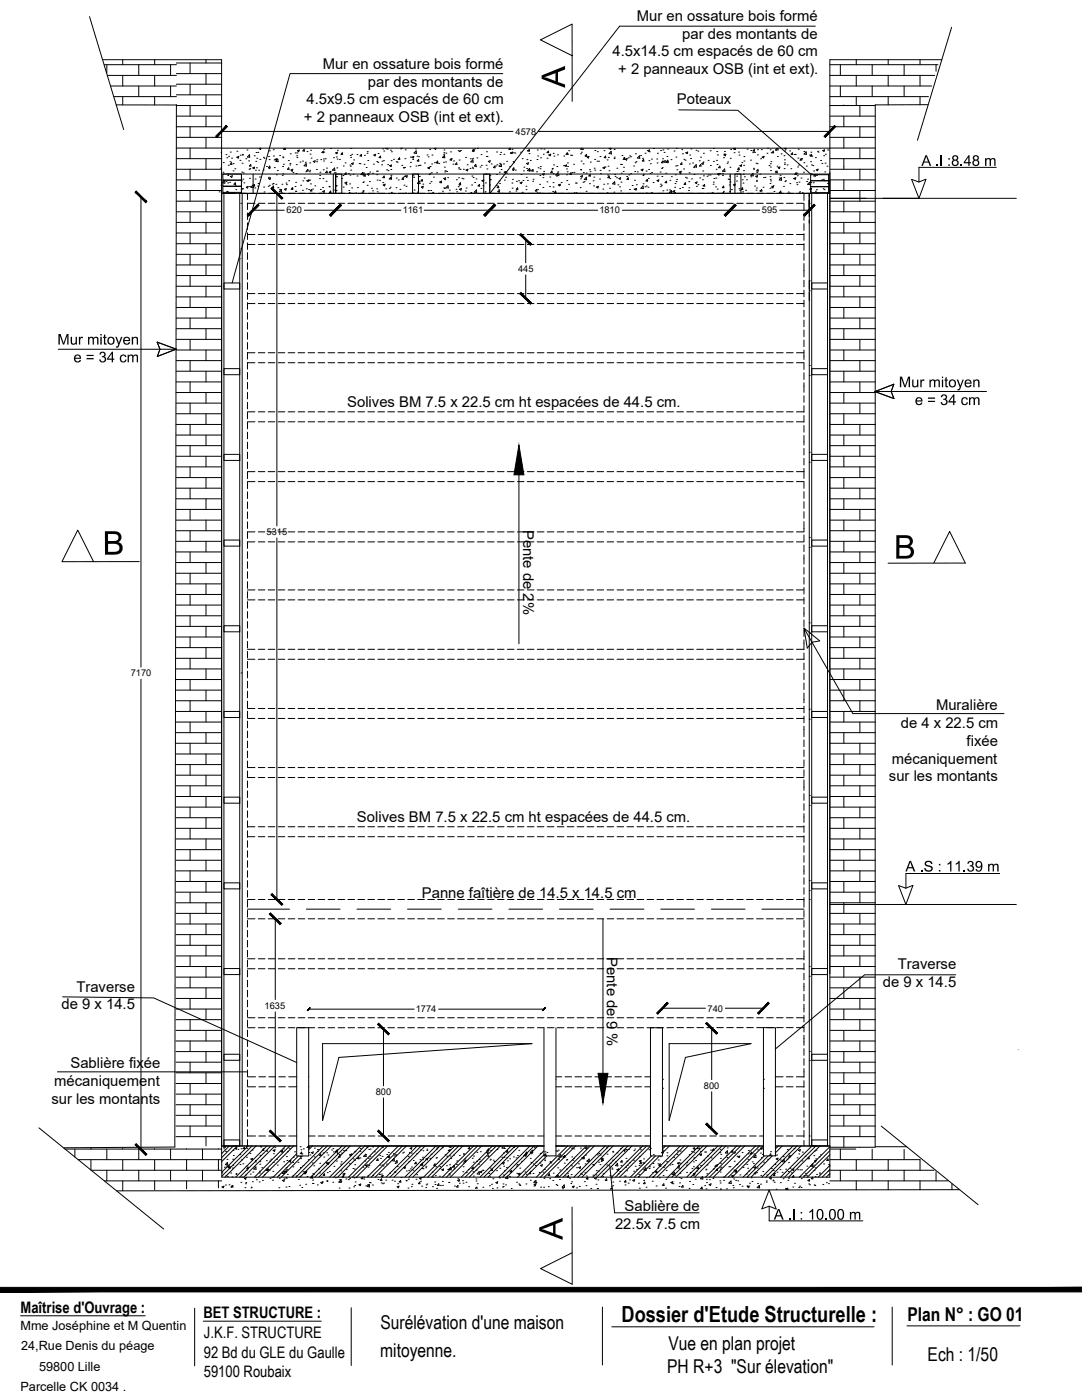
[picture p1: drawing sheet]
<svg xmlns="http://www.w3.org/2000/svg" width="216mm" height="279mm" viewBox="0 0 216 279" stroke-linecap="round" stroke-linejoin="round" font-family="sans-serif">
<defs><g id="words">
<text font-size="4.4" x="124" y="263.9">Dossier d'Etude Structurelle :</text>
<g font-size="3.8">
<text x="181.1" y="263.7">Plan N° : GO 01</text>
<text x="75.9" y="265.2">Surélévation d'une maison</text>
<text x="133.4" y="269.5">Vue en plan projet</text>
<text x="75.9" y="270.8">mitoyenne.</text>
<text x="133.1" y="274.1">PH R+3 &quot;Sur élevation&quot;</text>
<text x="185.1" y="271.6">Ech : 1/50</text>
</g>
<g font-size="3.2">
<text x="4.1" y="261.9">Maîtrise d'Ouvrage :</text>
<text x="40.6" y="263">BET STRUCTURE :</text>
<text x="40.7" y="267">J.K.F. STRUCTURE</text>
<text x="40.7" y="271">92 Bd du GLE du Gaulle</text>
<text x="40.7" y="274.9">59100 Roubaix</text>
</g>
<g font-size="3">
<text x="127.1" y="4.2">Mur en ossature bois formé</text>
<text x="122.2" y="11.3">4.5x14.5 cm espacés de 60 cm</text>
<text x="136.1" y="7.7">par des montants de</text>
<text x="64.4" y="13.7">Mur en ossature bois formé</text>
<text x="73.4" y="17.3">par des montants de</text>
<text x="123.4" y="14.8">+ 2 panneaux OSB (int et ext).</text>
<text x="61.2" y="20.8">4.5x9.5 cm espacés de 60 cm</text>
<text x="135.1" y="20.8">Poteaux</text>
<text x="60.6" y="24.4">+ 2 panneaux OSB (int et ext).</text>
<text x="69.3" y="81.2">Solives BM 7.5 x 22.5 cm ht espacées de 44.5 cm.</text>
<text x="104.4" y="105.7" transform="rotate(90 104.4 105.7)">Pente de 2%</text>
<text x="186.8" y="141.7">Muralière</text>
<text x="179.7" y="145.3">de 4 x 22.5 cm</text>
<text x="192.9" y="148.8">fixée</text>
<text x="177.4" y="155.9">sur les montants</text>
<text x="177.9" y="152.4">mécaniquement</text>
<text x="71.2" y="164">Solives BM 7.5 x 22.5 cm ht espacées de 44.5 cm.</text>
<text x="84.2" y="179.2">Panne faîtière de 14.5 x 14.5 cm</text>
<text x="121.1" y="191" transform="rotate(90 121.1 191)">Pente de 9 %</text>
<text x="15.2" y="197.9">Traverse</text>
<text x="176.1" y="197">de 9 x 14.5</text>
<text x="179.1" y="193.4">Traverse</text>
<text x="12.3" y="201.5">de 9 x 14.5</text>
<text x="14.1" y="213.1">Sablière fixée</text>
<text x="10.2" y="220.2">sur les montants</text>
<text x="10.8" y="216.7">mécaniquement</text>
<text x="122.7" y="245.2">22.5x 7.5 cm</text>
<text x="124.6" y="241.7">Sablière de</text>
</g>
<g font-size="2.5">
<text x="4.1" y="265.5">Mme Joséphine et M Quentin</text>
<text x="4.2" y="269.5">24,Rue Denis du péage</text>
<text x="7.8" y="273.6">59800 Lille</text>
<text x="4.1" y="277.6">Parcelle CK 0034 .</text>
</g>
<g font-size="1.9">
<text x="102.9" y="26.9">4578</text>
<text x="57.2" y="42.6">620</text>
<text x="80.3" y="42.6">1161</text>
<text x="119.6" y="42.6">1810</text>
<text x="152" y="42.6">595</text>
<text x="103.4" y="54.3">445</text>
<text x="53.2" y="106.8">5315</text>
<text x="26.1" y="135">7170</text>
<text x="52.8" y="201.4">1635</text>
<text x="83" y="202.1">1774</text>
<text x="141.2" y="201.9">740</text>
<text x="75" y="218.6">800</text>
<text x="140.5" y="217.3">800</text>
</g>
</g></defs>
<g fill="none" stroke="#000" stroke-width=".2">
<path d="M20.8 12.9h14.4M21.3 12.9v1.7M21.4 15h13.8M22.1 17.2h13.1M22.7 19.3h12.5M24.5 11.9v1M24.5 15v2.2M24.5 19.3v1.6M27.7 12.9v2.1M27.7 17.2v2.1M30.9 11.9v1M30.9 15v2.2"/>
<path d="M30.9 19.3v1.6M34 12.9v2.1M34 17.2v2.1M35.2 12.6h9M35.2 14.7h9M35.2 16.8h9M35.2 18.9h9M37.9 12.6v2.1M37.9 16.8v2.1M41.1 11.9v.7M41.1 14.7v2.1M41.1 18.9v2.2"/>
<path d="M44.2 11.9v216.8h15M165.6 11.9v216.8h-10.9M165.6 12.9h21.6M165.6 15h20.9M165.6 17.2h20.3M165.6 19.3h19.7M167.7 12.9v2.1M167.7 17.2v2.1M170.9 11.9v1M170.9 15v2.2M170.9 19.3v1.6M174 12.9v2.1"/>
<path d="M174 17.2v2.1M177.2 11.9v1M177.2 15v2.2M177.2 19.3v1.6M180.4 12.9v2.1M180.4 17.2v2.1M183.6 11.9v1M183.6 15v2.2M183.6 19.3v1.6M186.8 12.9v1.3M28.1 39.3v93.8M35.2 21.1h9"/>
<path d="M35.2 23.2h9M35.2 25.3h9M35.2 27.4h9M35.2 29.5h9M35.2 31.7h9M35.2 33.8h9M35.2 35.9h9M35.2 38h9M35.2 20.9l-.3 208M37.9 21.1v2.1M37.9 25.3v2.1M37.9 29.5v2.2"/>
<path d="M37.9 33.8v2.1M37.9 38v2.2M41.1 23.2v2.1M41.1 27.4v2.1M41.1 31.7v2.1M41.1 35.9v2.1M44.2 29.6h121.4M44.2 26.2h58.2M44.2 38.6h121.1M44.7 38.6v190.1M47.8 38.6v190.1M48.3 38.6v190.1"/>
<path d="M55.2 38.6v66.3M107.4 26.2h58.2M161.5 38.6v190.1M162 38.6v190.1M165.1 38.6v190.1M165.6 21.1h9M165.6 23.2h9M165.6 25.3h9M165.6 27.4h9M165.6 29.5h9.1M165.7 31.7h9M165.7 33.8h9"/>
<path d="M165.7 35.9h9M165.7 38h9M168.4 21v.1M168.4 23.2v2.1M168.4 27.4v2.1M168.4 31.7v2.1M168.4 35.9v2.1M171.6 21.1v2.1M171.6 25.3v2.1M171.6 29.5v2.2M171.6 33.8v2.1M171.6 38v2.2"/>
<path d="M174.6 20.9v208M35.2 59.2h9M35.2 57.1h9M35.2 40.2h9M35.2 42.3h9M35.2 44.4h9M35.2 46.5h9M35.2 48.6h9M35.2 50.8h9M35.2 52.9h9M35.2 55h9M37.9 42.3v2.1"/>
<path d="M37.9 46.5v2.1M37.9 50.8v2.1M37.9 55v2.1M37.9 59.2v2.2M41.1 40.2v2.1M41.1 44.4v2.1M41.1 48.6v2.2M41.1 52.9v2.1M41.1 57.1v2.1M50.5 42h6.2M60.7 42h19.3M84.6 42h34.7"/>
<path d="M104.9 47.8v4.7M104.9 54.9v4.6M124.2 42h27.4M155.6 42h5.9M165.7 52.9h9M165.7 55h9M165.7 57.1h9M165.7 40.2h9M165.7 42.3h9M165.7 44.4h9M165.7 46.5h9M165.7 48.6h9"/>
<path d="M165.7 50.8h9M165.7 59.2h9M168.4 40.2v2.1M168.4 44.4v2.1M168.4 48.6v2.2M168.4 52.9v2.1M168.4 57.1v2.1M171.6 42.3v2.1M171.6 46.5v2.1M171.6 50.8v2.1M171.6 55v2.1M171.6 59.2v2.2"/>
<path d="M35.2 61.4h9M35.2 63.5h9M35.2 65.6h9M35.2 67.7h9M35.2 69.9h9M35.2 72h9M35.2 74.1h9M35.2 76.2h9M35.2 78.3h9M37.9 63.5v2.1M37.9 67.7v2.2M37.9 72v2.1"/>
<path d="M37.9 76.2v2.1M41.1 61.4v2.1M41.1 65.6v2.1M41.1 69.9v2.1M41.1 74.1v2.1M41.1 78.3v2.2M165.7 61.4h9M165.7 63.5h9M165.7 65.6h9M165.7 67.7h9M165.7 69.9h9M165.7 72h9"/>
<path d="M165.7 74.1h9M165.7 76.2h9M165.7 78.3h9M168.4 61.4v2.1M168.4 65.6v2.1M168.4 69.9v2.1M168.4 74.1v2.1M168.4 78.3v2.2M171.6 63.5v2.1M171.6 67.7v2.2M171.6 72v2.1M171.6 76.2v2.1"/>
<path d="M35.2 80.5h9M35.2 82.6h9M35.2 84.7h9M35.2 86.8h9M35.2 88.9h9M35.2 91.1h9M35.2 93.2h9M35.2 95.3h9M35.2 97.4h9M35.2 99.5h9M37.9 80.5v2.1M37.9 84.7v2.1"/>
<path d="M37.9 88.9v2.2M37.9 93.2v2.1M37.9 97.4v2.1M41.1 82.6v2.1M41.1 86.8v2.1M41.1 91.1v2.1M41.1 95.3v2.1M41.1 99.5v2.2M165.7 80.5h9M165.7 82.6h9M165.7 84.7h9M165.7 86.8h9"/>
<path d="M165.7 88.9h9M165.7 91.1h9M165.7 93.2h9M165.7 95.3h9M165.7 97.4h9M165.7 99.5h9M168.4 82.6v2.1M168.4 86.8v2.1M168.4 91.1v2.1M168.4 95.3v2.1M168.4 99.5v2.2M171.6 80.5v2.1"/>
<path d="M171.6 84.7v2.1M171.6 88.9v2.2M171.6 93.2v2.1M171.6 97.4v2.1M35.2 101.7h9M35.2 103.8h9M35.2 105.9h9M35.2 108h9M35.2 110.2h9M35.2 112.3h9M35.2 114.4h9M35.2 116.5h9"/>
<path d="M35.2 118.6h9M37.9 101.7v2.1M37.9 105.9v2.1M37.9 110.2v2.1M37.9 114.4v2.1M37.9 118.6v2.2M41.1 103.8v2.1M41.1 108v2.2M41.1 112.3v2.1M41.1 116.5v2.1M55.2 107.4v72.1M165.7 101.7h9"/>
<path d="M165.7 103.8h9M165.7 105.9h9M165.7 108h9M165.7 110.2h9M165.7 112.3h9M165.7 114.4h9M165.7 116.5h9M165.7 118.6h9M168.4 103.8v2.1M168.4 108v2.2M168.4 112.3v2.1M168.4 116.5v2.1"/>
<path d="M171.6 101.7v2.1M171.6 105.9v2.1M171.6 110.2v2.1M171.6 114.4v2.1M171.6 118.6v2.2M28.1 135.6v93.8M35.1 129.2h9.1M35.1 131.4h9.1M35.1 133.5h9.1M35.1 135.6h9.1M35.1 137.7h9.1M35.1 139.8h9.1"/>
<path d="M35.2 120.8h9M35.2 122.9h9M35.2 125h9M35.2 127.1h9M37.9 122.9v2.1M37.9 127.1v2.1M37.9 131.4v2.1M37.9 135.6v2.1M37.9 139.8v2.2M41.1 120.8v2.1M41.1 125v2.1M41.1 129.2v2.2"/>
<path d="M41.1 133.5v2.1M41.1 137.7v2.1M165.7 120.8h9M165.7 122.9h9M165.7 125h9M165.7 127.1h9M165.7 129.2h9M165.7 131.4h9M165.7 133.5h9M165.7 135.6h9M165.7 137.7h9M165.7 139.8h9"/>
<path d="M168.4 120.8v2.1M168.4 125v2.1M168.4 129.2v2.2M168.4 133.5v2.1M168.4 137.7v2.1M171.6 122.9v2.1M171.6 127.1v2.1M171.6 131.4v2.1M171.6 135.6v2.1M171.6 139.8v2.2M35.1 142h9.1M35.1 144.1h9.1"/>
<path d="M35.1 146.2h9.1M35.1 148.3h9.1M35.1 150.5h9.1M35.1 152.6h9.1M35.1 154.7h9.1M35.1 156.8h9.1M35.1 159h9.1M37.9 144.1v2.1M37.9 148.3v2.2M37.9 152.6v2.1M37.9 156.8v2.2M41.1 142v2.1"/>
<path d="M41.1 146.2v2.1M41.1 150.5v2.1M41.1 154.7v2.1M41.1 159v2.1M165.7 142h9M165.7 144.1h9M165.7 146.2h9M165.7 148.3h9M165.7 150.5h9M165.7 152.6h9M165.7 154.7h9M165.7 156.8h9"/>
<path d="M165.7 159h9M168.4 142v2.1M168.4 146.2v2.1M168.4 150.5v2.1M168.4 154.7v2.1M168.4 159v2.1M171.6 144.1v2.1M171.6 148.3v2.2M171.6 152.6v2.1M171.6 156.8v2.2M35.1 161.1h9.1M35.1 163.2h9.1"/>
<path d="M35.1 165.3h9.1M35.1 167.4h9.1M35.1 169.6h9.1M35.1 171.7h9.1M35.1 173.8h9.1M35.1 175.9h9.1M35.1 178.1h9.1M37.9 161.1v2.1M37.9 165.3v2.1M37.9 169.6v2.1M37.9 173.8v2.1M37.9 178.1v2.1"/>
<path d="M41.1 163.2v2.1M41.1 167.4v2.2M41.1 171.7v2.1M41.1 175.9v2.2M165.7 161.1h9M165.7 163.2h9M165.7 165.3h9M165.7 167.4h9M165.7 169.6h9M165.7 171.7h9M165.7 173.8h9M165.7 175.9h9"/>
<path d="M165.7 178.1h9M168.4 163.2v2.1M168.4 167.4v2.2M168.4 171.7v2.1M168.4 175.9v2.2M171.6 161.1v2.1M171.6 165.3v2.1M171.6 169.6v2.1M171.6 173.8v2.1M171.6 178.1v2.1M35.1 199.3h9.1M35.1 180.2h9.1"/>
<path d="M35.1 182.3h9.1M35.1 184.4h9.1M35.1 186.5h9.1M35.1 188.7h9.1M35.1 190.8h9.1M35.1 192.9h9.1M35.1 195h9.1M35.1 197.1h9.1M37.9 182.3v2.1M37.9 186.5v2.2M37.9 190.8v2.1M37.9 195v2.1"/>
<path d="M37.9 199.3v2.1M41.1 180.2v2.1M41.1 184.4v2.1M41.1 188.7v2.1M41.1 192.9v2.1M41.1 197.1v2.2M54.9 183.4v16.1M165.7 180.2h9M165.7 182.3h9M165.7 184.4h9M165.7 186.5h9M165.7 188.7h9"/>
<path d="M165.7 190.8h9M165.7 192.9h9M165.7 195h9M165.7 197.1h9M165.7 199.3h9M168.4 180.2v2.1M168.4 184.4v2.1M168.4 188.7v2.1M168.4 192.9v2.1M168.4 197.1v2.2M171.6 182.3v2.1M171.6 186.5v2.2"/>
<path d="M171.6 190.8v2.1M171.6 195v2.1M171.6 199.3v2.1M35.1 201.4h9.1M35.1 203.5h9.1M35.1 205.6h9.1M35.1 207.8h9.1M35.1 209.9h9.1M35.1 212h9.1M35.1 214.1h9.1M35.1 216.2h9.1M35.1 218.4h9.1"/>
<path d="M37.9 203.5v2.1M37.9 207.8v2.1M37.9 212v2.1M37.9 216.2v2.2M41.1 201.4v2.1M41.1 205.6v2.2M41.1 209.9v2.1M41.1 214.1v2.1M41.1 218.4v2.1M54.9 201.9v24.8M61.6 201.4h21M76.5 205.4v11.3"/>
<path d="M76.5 219.1v7.6M87.5 201.4h21M108.5 205.1v25.6M110.9 205.1v25.6M132.2 201.2h8.6M142 205.2v10.3M142 217.9v7.4M144.7 201.2h7.6M165.7 201.4h9M165.7 203.5h9M165.7 205.6h9M165.7 207.8h9"/>
<path d="M165.7 209.9h9M165.7 212h9M165.7 214.1h9M165.7 216.2h9M165.7 218.4h9M168.4 201.4v2.1M168.4 205.6v2.2M168.4 209.9v2.1M168.4 214.1v2.1M168.4 218.4v2.1M171.6 203.5v2.1M171.6 207.8v2.1"/>
<path d="M171.6 212v2.1M171.6 216.2v2.2M7.8 225.1l24.9 20.2M13 229.3h31.2M14.9 229.3v1.6M15.6 231.4h28.6M18.1 229.1v.2M18.1 231.4v2.1M18.2 233.6h26M20.8 235.7h23.4M21.3 229.3v2.1M21.3 233.6v2.1"/>
<path d="M24.5 229.2v.1M24.5 231.4v2.2M24.5 235.7v1.9M27.7 229.3v2.1M27.7 233.6v2.1M30.9 229.2v.1M30.9 231.4v2.2M30.9 235.7v1.7M34 229.3v2.1M34 233.6v2.1M34.9 228.9l-22.2 .2M35.1 220.5h9.1"/>
<path d="M35.1 222.6h9.1M35.1 224.7h9.1M35.1 226.8h9.1M37.2 229.3h.1M37.2 231.4v2.2M37.2 235.7v1.6M37.9 220.5v2.1M37.9 224.7v2.1M40.4 229.3v2.1M40.4 233.6v2.1M41.1 222.6v2.1M41.1 226.8v1.9"/>
<path d="M43.6 229.3h.1M43.6 231.4v2.2M43.6 235.7v1.4M61.6 228.7h46.9M110.9 228.7h18.9M129.8 230.7v-25.6h2.4v25.6M132.2 228.7h20.1M152.3 230.7v-25.6h2.4v25.6M165.6 229.3h5.2M165.6 231.4h18M165.6 233.6h20.8M165.6 235.7h23.6"/>
<path d="M165.7 220.5h9M165.7 222.6h9M165.7 224.7h9M165.7 226.8h9M165.7 229h9M167.7 229.3v2.1M167.7 233.6v2.1M168.4 222.6v2.1M168.4 226.8v2.2M170.9 231.4v2.2M170.9 235.7v1.8M171.6 220.5v2.1"/>
<path d="M171.6 224.7v2.1M171.6 229h.1M174 229.3v2.1M174 233.6v2.1M174.7 228.9h6.2M177.2 231.4v2.2M177.2 235.7v1.7M180.4 229.4v2M180.4 233.6v2.1M183.6 231.5v2.1M183.6 235.7v1.7M186.8 233.9v1.8"/>
<path d="M189.9 236.3v1.1M191.5 237.4l-168.2 .3"/>
</g>
<!-- layer: BRM poutres LC -->
<g fill="none" stroke="#000" stroke-width=".2">
<path d="M43.7 38.3h.1M44 33.5h.1M44.1 37h.1M44.2 30.4v.1M44.5 34.4h.1M44.6 32.4h.1M44.8 36l.1 .6-.5-.1zM45.1 30.9h.1M45.1 36.2h.1M45.2 38.2h.1M45.3 31.5h.1M45.4 38.3h.1"/>
<path d="M45.4 36.5h.1M45.4 35h.1M45.5 34.7h.1M45.6 33h.1M45.6 31.2h.1M45.8 36.4h.1M45.9 32.3h.1M46 30.4h.1M46 35.2l.4-.1-.2 .3zM46.2 31.6h.1M46.2 32.5l.1 .3h-.3zM46.5 34.1h.1"/>
<path d="M46.5 32.7h.1M46.9 33.7h.1M46.9 37.1h.1M46.9 36.5l.1 .3h-.3zM47.1 37.8h.1M47.3 30.2h.1M47.3 31.4l.3-.2-.1 .4zM47.9 32h.1M47.9 31h.1M48.1 37.9h.1M48.2 36.1h.1M48.2 34.4h.1"/>
<path d="M48.3 32.6h.1M48.3 37.7h.1M48.3 30.9h.1M48.4 30.8h.1M48.4 37.7h.1M48.5 35.8h.1M48.5 34.5h.1M48.7 36.5h.1M49 31.7h.1M49.1 37.4l.4-.2-.1 .3zM49.3 29.9h.1M49.6 32.1h.1"/>
<path d="M49.7 33.8h.1M49.8 35.6h.1M49.8 37.2h.1M49.8 30.9v.5l-.4-.1zM49.8 33.7h.1M50 32.8l.1 .3h-.3zM50.1 37.4l.4-.5v.5zM50.4 37.4h.1M50.4 33.5l.4-.1-.1 .3zM50.7 31.1h.1M50.8 36.8v.3h-.3zM50.8 37.5h.1"/>
<path d="M50.9 35.7h.1M51 34h.1M51 32.2h.1M51.1 30.4h.1M51.2 33.5h.1M51.2 31.6h.1M51.4 37.1h.1M51.4 30.4h.1M51.5 36.6h.1M51.6 34h.1M51.8 35.3h.1M51.9 31.8h.1"/>
<path d="M52 29.6l-.3 .1 .3 .1 .1-.2M52.5 33.9h.1M52.6 31.4h.1M52.6 37.3h.1M52.7 38.3h.1M52.7 31.6h.1M53.2 33.2h.1M53.5 37.2h.1M53.6 35.4h.1M53.6 31.2h.1M53.6 35.6l.4-.1-.1 .3zM53.6 33.6h.1"/>
<path d="M53.7 31.9h.1M53.7 37h.1M53.8 30.1h.1M53.8 33.1l.1 .4-.3-.1zM54.3 36.7h.1M54.5 36.6h.1M54.5 29.9h.1M54.5 37.1l.1 .4-.3-.1zM54.6 31.1h.1M54.7 31.9h.1M54.7 33.4h.1M54.9 31.8l.4-.1-.1 .3z"/>
<path d="M55.1 36.8h.1M55.1 34.9h.1M55.4 34h.1M55.4 37.4h.1M55.4 31.8l.1 .5-.5-.1zM55.8 37.8h.1M55.8 31.1h.1M56.1 37.8l.1 .5-.5-.1zM56.2 38.5h.1M56.3 36.8h.1M56.3 35h.1M56.4 33.2h.1"/>
<path d="M56.4 31.3h.1M56.5 31.5h.1M56.5 34.7h.1M56.5 29.7h.1M56.5 32.8h.1M56.8 37.8l.3-.2-.1 .4zM56.8 29.6l-.2 .2h.4l-.1-.2M57.1 36.5h.1M57.1 36.9h.1M57.5 32h.1M57.6 36.1h.1M57.6 33.5l.1 .3h-.3z"/>
<path d="M57.8 32.9h.1M57.8 32.6h.1M57.9 30.7h.1M58.1 33.9l.3-.1-.1 .3zM58.2 34.1h.1M58.3 37.6h.1M58.4 37.5v.3h-.3zM58.5 34.4h.1M58.9 37.2h.1M58.9 30.5h.1M58.9 38.2h.1M59 36.4h.1"/>
<path d="M59 38.2h.1M59.1 34.6h.1M59.1 32.9h.1M59.2 31.1h.1M59.2 30.5h.1M59.2 31.5h.1M59.4 30.1l.3-.1-.1 .3zM59.9 32.3h.1M60 37h.1M60.3 38h.1M60.3 32.2h.1M60.4 36.1h.1"/>
<path d="M60.7 35.5h.1M60.7 29.8v.4l-.3-.1zM60.9 32.4h.1M61 34.3h.1M61.1 32.6l.1 .5h-.5zM61.1 37.7h.1M61.2 36.1l.4-.2-.1 .3zM61.3 30.2h.1M61.4 33.8l.1 .3h-.3zM61.6 37.8h.1M61.7 36h.1M61.7 34.3h.1"/>
<path d="M61.7 35.9h.1M61.8 32.5h.1M61.8 34h.1M61.9 30.8h.1M62 36.7h.1M62 30h.1M62.1 31.6h.1M62.2 37.8v.3h-.3zM62.4 37.7h.1M62.5 32.2l.4-.1-.1 .3zM62.8 37.1h.1M63.1 33.8h.1"/>
<path d="M63.2 32.3h.1M63.2 31.9h.1M63.8 35.6h.1M63.8 35h.1M63.8 34.4h.1M63.9 37.8h.1M64 38.6h.1M64 31.9h.1M64.4 37.4h.1M64.4 38.2l.3-.1-.1 .3zM64.4 35.6h.1M64.5 33.9h.1"/>
<path d="M64.5 30.2l.1 .3h-.4zM64.5 31.7h.1M64.6 32.1h.1M64.6 29.8h.1M64.6 30.4h.1M64.9 31.7h.1M65.1 36.2h.1M65.2 33.5h.1M65.2 34.1l.1 .4-.3-.1zM65.6 37.2h.1M65.7 34.4l.3-.2-.1 .3zM65.7 37.3h.1"/>
<path d="M65.9 29.6h.1M66 38.1v.4l-.3-.1zM66 32.4h.1M66.3 34l.5-.5v.5zM66.5 31.5h.1M66.7 34.5h.1M66.8 37.9h.1M66.9 34.5h.1M67 30.5l.3-.1-.1 .3zM67 37.1h.1M67.1 37h.1M67.1 38h.1"/>
<path d="M67.1 35.2h.1M67.1 31.3h.1M67.1 35.3h.1M67.2 33.5h.1M67.3 31.8h.1M67.3 30h.1M67.7 31.8h.1M68.2 35.6h.1M68.3 30.5l.1 .3h-.3zM68.4 35h.1M68.5 37.3h.1M68.5 33.1h.1"/>
<path d="M68.8 36.5l.4-.2-.1 .4zM68.9 32.5h.1M69 36.9h.1M69 34.5l.1 .3h-.3zM69.5 34.6h.1M69.6 38h.1M69.7 38.6l.1-.1v.1M69.7 38.5h.1M69.8 36.7h.1M69.8 34.9h.1M69.8 32.9h.1M69.9 33.2h.1"/>
<path d="M69.9 31h.1M70 31.4h.1M70 34h.1M70 29.6h.1M70.1 32.6l.4-.1-.1 .3zM70.2 37.5h.1M70.2 30.8h.1M70.4 34.8h.1M70.6 31.9h.1M71 38.5h.1M71.2 30.8h.1M71.2 35.1h.1"/>
<path d="M71.3 37.4h.1M71.7 32.6h.1M71.8 32.7h.1M72.1 30.8l.1 .4-.4-.1zM72.1 38.6l.3-.1-.1 .1M72.3 38.3h.1M72.3 34.7h.1M72.4 36.4h.1M72.4 34.4l.1 .5-.5-.1zM72.4 38.2h.1M72.5 38.1h.1M72.5 36.3h.1"/>
<path d="M72.6 34.5h.1M72.6 32.8h.1M72.7 31h.1M72.8 34.8l.1 .3h-.3zM73.1 33.4h.1M73.2 30.6h.1M73.3 37h.1M73.3 30.3h.1M73.3 34.8l.4-.2-.1 .4zM73.4 32h.1M73.7 36.2h.1M73.8 34.3h.1"/>
<path d="M74.1 37.6h.1M74.3 38.1h.1M74.3 34.6h.1M74.5 32.8h.1M74.6 30.9l.4-.1-.2 .3zM75.1 34.2h.1M75.2 37.7h.1M75.2 34.9h.1M75.2 32.2h.1M75.2 35.9h.1M75.2 38.3h.1M75.3 34.2h.1"/>
<path d="M75.4 32.4h.1M75.4 30.6h.1M75.7 36h.1M75.9 31.2l.1 .3h-.4zM76.2 32.9h.1M76.2 32.2h.1M76.4 29.7h.1M76.4 36.4h.1M76.5 36.9l.3-.1-.1 .3zM76.5 32.1h.1M76.6 30.1h.1M76.6 35.1l.1 .4h-.3z"/>
<path d="M77 37.7h.1M77 29.6v.1h.4v-.1M77.1 33.9h.1M77.3 32.9h.1M77.4 34.1h.1M77.7 35.7l.4-.4v.5zM77.7 37.6h.1M77.7 33.1l.4-.2-.1 .4zM77.9 37.4h.1M77.9 35.6h.1M77.9 30h.1M78 33.8h.1"/>
<path d="M78 35h.1M78 32.1h.1M78.1 38.4h.1M78.1 30.3h.1M78.5 31.8h.1M79 37.5h.1M79.1 32.3h.1M79.1 35.5h.1M79.2 32.4h.1M79.5 35.9h.1M79.7 31.5l.1 .3h-.3zM79.8 37.8h.1"/>
<path d="M79.9 29.7h.1M80.1 29.6h.1M80.2 33h.1M80.4 35.4h.1M80.5 35.5v.3h-.3zM80.5 33.4h.1M80.5 33.5h.1M80.6 37h.1M80.7 35.2h.1M80.7 33.4h.1M80.8 31.7h.1M80.8 35.1h.1"/>
<path d="M80.9 29.9h.1M80.9 38.5h.1M80.9 35.2l.4-.1-.1 .3zM81 37.2h.1M81.8 33.3h.1M81.9 31.3h.1M81.9 32.4h.1M82.2 31.4l.4-.2-.1 .3zM82.3 38.5h.1M82.3 31.8h.1M82.4 35.1h.1M82.5 35.4h.1"/>
<path d="M82.6 37.9h.1M82.9 29.7h.1M83 33.1h.1M83 30.1l.1 .5-.5-.1zM83.2 31.2h.1M83.3 38.4h.1M83.3 36.6l.4-.4 .1 .5zM83.3 36.6h.1M83.4 34.8h.1M83.5 33.1h.1M83.5 31.3h.1M83.5 31.8l.1 .4-.4-.1z"/>
<path d="M83.6 33h.1M83.7 35.2h.1M83.8 33h.1M84.1 37.3l.4-.1-.2 .3zM84.2 35.8l.1 .3h-.3zM84.4 36.7h.1M84.7 32.5h.1M85.2 30.9h.1M85.4 33.5l.3-.1-.1 .3zM85.4 31.3h.1M85.4 38h.1M85.4 38.1h.1"/>
<path d="M85.6 34.8h.1M85.7 36.6h.1M85.7 29.8h.1M85.8 34.6h.1M85.8 33.2h.1M85.9 38h.1M86 36.3h.1M86.1 34.5h.1M86.1 32.7h.1M86.2 30.9h.1M86.3 38.4h.1M86.5 35.3h.1"/>
<path d="M86.7 32.5h.1M86.9 29.6l-.2 .1 .2 .1 .1-.2M87.1 34.5h.1M87.2 32.6h.1M87.3 32.2l.1 .3-.3-.1zM87.5 32.6h.1M87.7 36.3h.1M88.1 36.1v.4l-.3-.1zM88.3 38.2h.1M88.5 32.4h.1M88.5 30.8h.1M88.5 37.5h.1"/>
<path d="M88.5 35.6l.4-.1-.1 .3zM88.6 30.5h.1M88.6 29.9h.1M88.7 33.4h.1M88.7 37.6h.1M88.7 31l.1 .5-.5-.1zM88.7 34.3h.1M88.8 35.9h.1M88.8 34.1h.1M88.9 32.3h.1M89 30.6h.1M89.1 34.2h.1"/>
<path d="M89.3 35.5h.1M89.4 37l.1 .5h-.5zM89.7 38h.1M89.8 31.9h.1M89.8 31.8l.4-.2-.1 .4zM89.9 30.3h.1M90.4 32.8h.1M90.5 32.1h.1M91 37.8h.1M91.1 35.9h.1M91.1 38.3h.1M91.1 32.5l.1 .3h-.3z"/>
<path d="M91.4 37.3h.1M91.4 30.1h.1M91.5 35.5h.1M91.5 33.5h.1M91.5 33.7h.1M91.6 31.9h.1M91.6 30.2h.1M91.6 37h.1M91.7 30.2h.1M91.7 37.8l.4-.2-.1 .4zM91.8 33.8h.1M91.9 36.5v.3h-.3z"/>
<path d="M91.9 30h.1M92.2 35.6h.1M92.4 35.7h.1M92.5 33.8h.1M92.9 38.1h.1M92.9 31.4h.1M93 33.9l.4-.1-.1 .3zM93 37.5h.1M93.2 32.9h.1M93.8 33.6h.1M93.9 31.7h.1M93.9 32.3l.5-.4v.5z"/>
<path d="M94 38.4h.1M94.1 36.9h.1M94.2 35.1h.1M94.2 33.4h.1M94.2 30.2h.1M94.3 30.1l.4-.2-.1 .3zM94.3 31.6h.1M94.3 33.6h.1M94.4 29.8h.1M94.4 35.4h.1M94.6 38.3l.5-.4v.5zM94.7 36.4h.1"/>
<path d="M94.7 29.7h.1M94.9 33.3h.1M94.9 32.8l.1 .3h-.3zM95 35.7h.1M95.2 31.5h.1M95.2 29.6h.1M95.7 36.8v.3h-.3zM95.8 33.3h.1M96 37.6h.1M96 30.9h.1M96 33h.1M96.2 36l.3-.1-.1 .3z"/>
<path d="M96.4 37.1h.1M96.8 38.5h.1M96.8 38.3h.1M96.9 36.5h.1M96.9 34.7h.1M97 33h.1M97 31.2h.1M97.1 30.3h.1M97.2 33.7h.1M97.2 31.2h.1M97.5 32.2l.3-.1-.1 .3zM97.7 36.9h.1"/>
<path d="M97.7 35h.1M97.8 35.9h.1M97.8 35.8h.1M98 32.7h.1M98.7 33.1l.1 .4-.3-.1zM98.9 33.1h.1M99.1 34.8h.1M99.1 37.1h.1M99.1 30.3h.1M99.1 32.9h.1M99.3 38.2l.4-.1-.1 .3zM99.5 37.1v.4l-.3-.1z"/>
<path d="M99.5 37.9h.1M99.6 36.1h.1M99.6 33.2l.4-.5 .1 .6zM99.6 34.4h.1M99.7 36.6h.1M99.7 32.6h.1M99.8 30.8h.1M99.9 30.4h.1M100 33.8h.1M100.5 32.7h.1M100.5 30.8h.1M100.6 34.4l.4-.2-.1 .3z"/>
<path d="M100.6 35.9h.1M100.9 35.4h.1M101.1 34.5h.1M101.1 32.2h.1M101.6 38.3h.1M101.7 33.3h.1M101.7 29.6l-.2 .2h.4l-.1-.2M101.9 30.6h.1M101.9 30.5l.4-.1-.1 .3zM102.2 36.5h.1M102.2 29.8h.1M102.2 37.5h.1"/>
<path d="M102.3 35.8h.1M102.3 34h.1M102.4 32.3h.1M102.4 30.5h.1M102.5 32.5h.1M102.5 33.5l.1 .3h-.3zM102.7 30.5h.1M102.8 34h.1M103 38.1h.1M103 36.2h.1M103.3 37.5v.3h-.3zM103.5 36.1h.1"/>
<path d="M103.8 36.5l.4-.2-.2 .4zM103.9 30.4h.1M104 34.8h.1M104.2 38.4h.1M104.2 31.7h.1M104.4 36h.1M104.4 34.1h.1M104.5 33.4h.1M104.9 37.2h.1M105 37.8h.1M105 35.4h.1M105.1 33.6h.1"/>
<path d="M105.1 32.6l.4-.1-.2 .3zM105.1 31.9h.1M105.2 30.1h.1M105.2 36h.1M105.6 30.6h.1M105.6 29.8l.1 .4-.4-.1zM105.6 34.1h.1M105.7 33.6v.5h-.4zM105.7 33.9h.1M105.8 32h.1M106.3 36.2h.1M106.3 33.8l.1 .3h-.3z"/>
<path d="M106.4 35.8h.1M107 38.6l.3-.1v.1M107.1 34.3h.1M107.1 37.8v.3h-.3zM107.1 31.8h.1M107.2 29.9h.1M107.3 37.8h.1M107.3 31.1h.1M107.4 33.5h.1M107.6 38.5h.1M107.7 36.8h.1M107.7 35h.1"/>
<path d="M107.8 33.7h.1M107.8 33.3h.1M107.9 31.5h.1M107.9 29.7h.1M108.2 34.8l.4-.2-.1 .3zM108.3 37.4h.1M108.3 35.5h.1M108.4 30.8h.1M108.5 34.2h.1M108.5 29.8h.1M109.1 36.3h.1M109.2 31.6h.1"/>
<path d="M109.4 30.2l.1 .3h-.3zM109.5 30.9l.4-.1-.1 .3zM109.6 37.2h.1M109.7 35.3h.1M110.1 34.1l.1 .4h-.3zM110.2 33.8h.1M110.2 33.6h.1M110.3 38.2h.1M110.3 36.4h.1M110.4 37.3h.1M110.4 30.6h.1M110.4 34.7h.1"/>
<path d="M110.5 32.9h.1M110.5 31.2h.1M110.9 38.1v.4l-.3-.1zM110.9 34.9l.4-.4 .1 .5zM111 35.1h.1M111.1 33.2h.1M111.2 30.9h.1M111.3 34.3h.1M111.4 36.9l.4-.1-.1 .3zM111.4 34.9h.1M111.7 37h.1M112 36.4h.1"/>
<path d="M112.4 33.1h.1M112.5 31.1h.1M112.7 33.1l.4-.2-.2 .3zM113 37.8h.1M113 33.7h.1M113.1 34.9h.1M113.1 36h.1M113.2 34.3h.1M113.2 30.5l.1 .3h-.4zM113.2 32.5h.1M113.2 33.2h.1M113.3 30.8h.1"/>
<path d="M113.5 36.8h.1M113.5 30.1h.1M113.8 31h.1M113.9 34.5l.1 .3h-.3zM114.1 31h.1M114.2 34.4h.1M114.4 32.8h.1M114.5 34.4h.1M114.6 38.6l.1-.1v.1M114.8 36.5h.1M114.9 38.5h.1M115 36.5h.1"/>
<path d="M115.8 37.4h.1M115.8 35.7h.1M115.8 30.7h.1M115.8 33.8h.1M115.9 35.2l.3-.1-.1 .3zM115.9 33.9h.1M116 32.2h.1M116 30.4h.1M116.1 29.6l-.2 .2h.5l-.1-.2M116.3 36.4h.1M116.4 32.7h.1M116.4 34.4h.1"/>
<path d="M116.5 36.3h.1M116.9 31.1h.1M116.9 38.2h.1M117 34.5h.1M117 35.4l.1 .5-.5-.1zM117 30.8l.1 .4-.3-.1zM117.2 31.3l.3-.1-.1 .3zM117.6 36.7h.1M117.6 33.9h.1M117.7 34.3h.1M117.8 34.8v.3h-.3zM117.8 32.3h.1"/>
<path d="M118.3 36.1h.1M118.4 37.1h.1M118.5 35.3h.1M118.6 33.6h.1M118.6 31.8h.1M118.7 34h.1M118.7 30h.1M119 37.3l.4-.1-.1 .3zM119.1 32.2h.1M119.2 30.3h.1M119.4 32.2h.1M119.6 35.7h.1"/>
<path d="M119.7 31.2h.1M119.7 34h.1M119.8 34.7h.1M120.3 37.7h.1M120.3 33.5l.4-.2-.1 .4zM120.5 36.8h.1M120.5 30.1h.1M120.7 33.3h.1M120.8 31.2l.1 .3h-.3zM121.1 38.5h.1M121.1 31.9h.1M121.2 36.7h.1"/>
<path d="M121.3 34.9h.1M121.3 33.2h.1M121.4 31.4h.1M121.5 29.7h.1M121.5 34.1h.1M121.6 35.1v.4h-.3zM121.6 37.6h.1M121.7 35.6h.1M121.8 29.6h-.2l.3 .2v-.2M121.9 30.2l.1 .5-.5-.1zM122.5 38.4h.1M122.5 29.8h.1"/>
<path d="M122.5 31.6h.1M122.6 31.4h.1M122.6 34.8h.1M122.6 36.3l.1 .5-.5-.1zM122.7 35.2h.1M123 35.5h.1M123.1 33.6h.1M123.3 36.9h.1M123.5 35.6l.3-.1-.1 .3zM123.6 37.3h.1M123.8 32.8h.1M123.8 38.1h.1"/>
<path d="M123.9 36.3h.1M124 34.6h.1M124 32.8h.1M124.1 31h.1M124.4 34.2h.1M124.4 33.4h.1M124.5 31.5h.1M124.6 31.5l.1 .3h-.3zM124.8 31.8l.3-.2-.1 .4zM125 35.2h.1M125.3 35.5l.1 .3h-.3zM125.4 31.5h.1"/>
<path d="M125.5 34.9h.1M125.6 37.8h.1M125.6 31.1h.1M125.8 31.3h.1M125.8 34.7h.1M126.1 37h.1M126.4 33.1h.1M126.5 37.8h.1M126.6 36h.1M126.6 37.8l.4-.2-.1 .3zM126.7 34.2h.1M126.7 32.5h.1"/>
<path d="M126.8 30.7h.1M126.9 32.3h.1M127 36.9h.1M127.2 34.3h.1M127.2 31.5l.4-.4 .1 .5zM127.8 31h.1M127.9 33.9l.4-.1-.1 .3zM128.2 31.6h.1M128.3 35h.1M128.3 36.7h.1M128.3 37.1l.1 .5h-.5zM128.4 34.8h.1"/>
<path d="M128.4 31.8l.1 .4-.3-.1zM128.7 37.3h.1M128.7 30.6h.1M128.9 38.5h.1M128.9 34.1h.1M128.9 37.1h.1M129.2 35.8v.4l-.3-.1zM129.2 30.1l.4-.2-.1 .3zM129.3 37.4h.1M129.3 35.6h.1M129.4 33.8h.1M129.5 32.1h.1"/>
<path d="M129.5 30.3h.1M129.7 34.6h.1M129.8 32.7h.1M130 38.5h.1M130 31.8h.1M130 34.4h.1M130.3 36.4h.1M130.4 29.6h.1M131 31.7h.1M131.1 32.5h.1M131.1 36l.4-.1-.1 .3zM131.1 35.2h.1"/>
<path d="M131.2 30.6h.1M131.7 34.3h.1M131.8 37.3h.1M131.8 36.8h.1M131.8 30.1h.1M132 37h.1M132 33.6h.1M132.1 35.2h.1M132.1 33.5h.1M132.2 31.7h.1M132.2 32.2l.1 .3h-.3zM132.3 29.9h.1"/>
<path d="M132.3 38.1h.1M132.4 32.2l.4-.1-.1 .3zM132.5 30.4h.1M132.8 34.6h.1M133 36.2v.3l-.3-.1zM133.1 37.9h.1M133.1 31.2h.1M133.1 32.2h.1M133.2 29.7h.1M133.3 32v.5l-.5-.1zM133.6 37.9h.1M133.7 36h.1"/>
<path d="M133.9 31.9h.1M134 35.3h.1M134 38v.5l-.4-.1zM134.3 38.2l.3-.2-.1 .4zM134.5 30.1h.1M134.6 38.4h.1M134.6 37.4h.1M134.7 36.6h.1M134.7 34.9h.1M134.8 33.1h.1M134.9 31.3h.1M134.9 36.2h.1"/>
<path d="M134.9 29.6h.1M135 35.8h.1M135.1 33.9h.1M135.1 33.1h.1M135.6 34.3l.3-.1-.1 .3zM135.6 37.6h.1M135.7 34.7h.1M136 29.9h.1M136 32.5l.1 .3h-.3zM136.2 30.7h.1M136.2 37.4h.1M136.4 33.7h.1"/>
<path d="M136.5 31.8h.1M136.7 32h.1M136.8 36.5v.3h-.3zM136.8 35.4h.1M136.8 30.5l.4-.1-.1 .3zM137 35.5h.1M137.4 38h.1M137.4 36.3h.1M137.5 37.5h.1M137.5 34.5h.1M137.6 32.7h.1M137.6 30.9h.1"/>
<path d="M137.8 31.6h.1M137.9 29.7h.1M138 35.7h.1M138.2 32.5h.1M138.4 33.4h.1M138.5 34.8h.1M138.7 36.5l.4-.2-.1 .3zM138.9 30h.1M138.9 32.9l.1 .5-.5-.1zM139 37.2h.1M139.3 30.2h.1M139.3 36.9h.1"/>
<path d="M139.5 32.1h.1M139.6 35.5h.1M139.8 31.4h.1M139.8 32.8l.1 .3h-.3zM140 32.6l.4-.1-.1 .3zM140.1 37.6h.1M140.2 35.9h.1M140.2 34.1h.1M140.3 37.6h.1M140.3 32.3h.1M140.3 37h.1M140.4 30.6h.1"/>
<path d="M140.4 35.1h.1M140.6 36.8v.3h-.3zM141.1 35.2h.1M141.3 32h.1M141.3 34.9h.1M141.7 34.9h.1M141.7 30.1h.1M141.8 33h.1M141.9 38.6l.4-.1-.1 .1M142.3 36.8h.1M142.3 36.3h.1M142.4 32.2h.1"/>
<path d="M142.4 29.6h.1M142.5 35.6h.1M142.8 37.3h.1M142.8 35.5h.1M142.9 33.8h.1M143 32h.1M143 30.2h.1M143.1 32.8h.1M143.1 37.7h.1M143.2 30.9h.1M143.2 34.8l.4-.2-.2 .3zM143.6 33.1l.1 .4h-.3z"/>
<path d="M143.7 34.7h.1M144.2 35h.1M144.2 34.6h.1M144.3 38.4h.1M144.4 38.2h.1M144.4 31.5h.1M144.4 37.1v.4l-.3-.1zM144.5 30.8h.1M144.5 30.9l.3-.1-.1 .3zM144.5 30.2h.1M144.6 33.7l.1 .5h-.5zM145.1 32.6h.1"/>
<path d="M145.2 32.3h.1M145.3 35.8h.1M145.4 35.8h.1M145.5 36.9h.1M145.6 35.1h.1M145.6 38.2h.1M145.6 33.4h.1M145.6 36.3h.1M145.7 31.6h.1M145.8 29.8h.1M145.9 37.8h.1M146.3 29.6h.1"/>
<path d="M146.3 36.9l.4-.2-.1 .4zM146.5 30.5h.1M146.6 29.6l-.1 .2h.3l-.1-.2M147 36.1h.1M147 35.2h.1M147 34.2h.1M147.3 34.1h.1M147.4 30.4h.1M147.4 33.5l.1 .3h-.3zM147.5 30.9h.1M147.5 37.7h.1M147.6 38h.1"/>
<path d="M147.6 33l.4-.1-.1 .3zM148 32.4h.1M148.1 35.9h.1M148.2 37.5v.3h-.3zM148.2 38.3h.1M148.3 36.5h.1M148.3 34.8h.1M148.4 34.1h.1M148.4 33h.1M148.4 31.2h.1M148.4 32.1h.1M148.5 35.3h.1"/>
<path d="M148.8 38h.1M149 35.9h.1M149.1 29.8h.1M149.8 32h.1M149.8 30h.1M149.8 35.3h.1M150.2 30.5h.1M150.2 34.6l.1 .5-.5-.1zM150.3 33.6h.1M150.4 33.8h.1M150.5 29.8l.1 .4-.3-.1zM150.6 30.4h.1"/>
<path d="M150.6 37.1h.1M150.8 35.2l.4-.1-.1 .3zM150.9 38h.1M150.9 32.6h.1M150.9 36.2h.1M150.9 37.5h.1M150.9 36h.1M151 34.4h.1M151.1 32.7h.1M151.1 30.9h.1M151.2 29.9h.1M151.2 33.8l.1 .3h-.3z"/>
<path d="M151.6 38.1h.1M151.6 34.8h.1M151.8 31.7h.1M151.9 29.9h.1M152 37.8v.3h-.3zM152.1 31.3l.4-.1-.1 .3zM152.3 37.4h.1M152.3 35.4h.1M152.7 35.4h.1M153 30.6h.1M153.2 29.6h.1M153.4 33h.1"/>
<path d="M153.6 37.6h.1M153.6 35.3h.1M153.6 36.6h.1M153.7 29.9h.1M153.7 35.8h.1M153.7 32.7h.1M153.7 33.3h.1M153.8 34h.1M153.8 36.1h.1M153.8 32.3h.1M153.9 30.5h.1M154 37.3l.3-.1-.1 .3z"/>
<path d="M154.3 37.1h.1M154.3 30.2l.1 .3h-.3zM154.4 38.2h.1M154.7 34.2h.1M154.7 30h.1M155 33.2h.1M155 34.1l.1 .4h-.3zM155.1 29.6l-.3 .3h.5l-.1-.3M155.1 31.2h.1M155.3 33.5l.3-.2-.1 .4zM155.5 35.5h.1M155.5 35.9l.4-.4 .1 .5z"/>
<path d="M155.7 35h.1M155.8 38.1l.1 .4-.4-.1zM155.9 30.7h.1M156.3 37.2h.1M156.4 35.4h.1M156.4 31.1h.1M156.5 33.7h.1M156.5 31.9h.1M156.5 32.8h.1M156.5 32.5h.1M156.6 30.1h.1M156.6 36.2h.1"/>
<path d="M156.7 29.6h-.2l.3 .2 .1-.2M156.7 36.1h.1M157.1 32.9h.1M157.3 38.3h.1M157.5 38.6h.1M157.6 30.1h.1M157.6 36.6h.1M157.8 33.7h.1M158.1 30.5l.1 .3h-.3zM158.3 35.6h.1M158.4 35.6l.4-.1-.1 .3zM158.5 30.8h.1"/>
<path d="M158.7 30.8h.1M158.9 34.5v.3h-.3zM158.9 36.5h.1M159 34.6h.1M159 36.9h.1M159.1 35.1h.1M159.2 33.3h.1M159.2 31.6h.1M159.3 29.8h.1M159.3 32.9h.1M159.4 36.3h.1M159.5 38.6l.1-.1v.1"/>
<path d="M159.6 38.3h.1M159.6 32h.1M159.7 31.8l.4-.2-.1 .3zM159.8 35.5h.1M160.1 38.5h.1M160.3 34.4h.1M160.4 32.5h.1M160.4 30.2h.1M160.4 30.7l.5-.4v.5zM160.9 33.1h.1M161 36.2h.1M161.1 35.8h.1"/>
<path d="M161.5 30.9h.1M161.6 36.4v.5l-.5-.1zM161.6 37.7l.3-.1-.1 .3zM161.7 38.2h.1M161.7 32.3h.1M161.8 36.4h.1M161.8 30.4h.1M161.8 34.7h.1M161.9 32.9h.1M161.9 30.8l.1 .4-.3-.1zM162 31.2h.1M162.2 33h.1"/>
<path d="M162.3 36.5h.1M162.3 34.1h.1M162.6 34.8l.1 .4-.3-.1zM162.7 31.5h.1M162.7 38.2h.1M162.9 33.9l.3-.1-.1 .3zM162.9 37.9h.1M162.9 38.6h.1M162.9 35h.1M163.1 30.2h.1M163.2 30.4h.1M163.7 32h.1"/>
<path d="M164 35.9h.1M164 32.6h.1M164.2 30.1l.3-.2-.1 .3zM164.2 37.7h.1M164.3 35.8h.1M164.4 31.1h.1M164.4 37.8h.1M164.5 36.1h.1M164.6 34.3h.1M164.6 32.6h.1M164.7 30.8h.1M165 33.2h.1"/>
<path d="M165.1 36.6h.1M165.1 29.9h.1M165.6 39.6h7.2M176.2 39.6h7.2M49.4 181.4h8.4M61.1 181.4h6.8M71.2 181.4h6.8M81.3 181.4h6.8M91.4 181.4h6.8M101.5 181.4h6.8M111.6 181.4h6.8M121.7 181.4h6.8"/>
<path d="M131.8 181.4h6.8M141.9 181.4h6.8M152 181.4h8.4"/>
</g>
<!-- layer: HACHURES BBM -->
<g fill="none" stroke="#000" stroke-width=".2">
<path d="M44.3 234.1h.1M44.6 237l-.3-.1 .4-.2-.1 .3M44.6 229h.1M44.6 229.3h.1M44.8 232.9h.1M44.9 228.7l-.2 .2h.3v-.2M45 236.5h.1M45 229.8h.1M45.1 234.6h.1M45.1 232.7h.1M45.3 231.4h.1M45.4 234.8h.1"/>
<path d="M45.4 232v.5l-.4-.1zM45.6 233l.4-.1-.1 .3zM45.7 236.5h.1M45.7 232.6l.1 .3h-.4zM46 236.9h.1M46 234.1h.1M46.2 236.6h.1M46.3 234.9h.1M46.4 233.1h.1M46.4 231.4h.1M46.4 236.6l.1 .3h-.3zM46.5 232.5h.1"/>
<path d="M46.5 229.6h.1M46.5 230.6h.1M46.9 229.2l.4-.2-.1 .4zM47.1 234.4h.1M47.1 234.2h.1M47.5 229.4h.1M47.9 230.4h.1M47.9 232.4h.1M48.1 236h.1M48.1 229.3h.1M48.1 231.5h.1M48.2 234.9h.1"/>
<path d="M48.5 232.3h.1M48.8 228.9v.4l-.3-.1zM48.8 235.2l.3-.2-.1 .4zM48.9 237h.1M49 236.2h.1M49 234.5h.1M49 236h.1M49.1 232.7h.1M49.1 233.6h.1M49.2 230.9h.1M49.2 228.8h.1M49.2 229.2h.1"/>
<path d="M49.5 232.9l.1 .4-.3-.1zM49.9 230.2h.1M49.9 234.3h.1M50.1 231.3l.3-.1-.1 .3zM50.1 237.1l.1-.2 .1 .2M50.3 229.5h.1M50.4 235.8h.1M50.4 233.9h.1M51 231.6h.1M51 231.9h.1M51.1 235h.1M51.1 232.9v.5l-.5-.1z"/>
<path d="M51.2 235.4h.1M51.7 235.9h.1M51.8 233.7h.1M51.8 234.1h.1M51.8 232.3h.1M51.8 231.8h.1M51.9 230.6h.1M52 228.8h.1M52 228.9h.1M52.2 233h.1M52.4 235.6h.1M52.6 229.3v.3h-.3z"/>
<path d="M52.8 234.4h.1M53.1 231.6h.1M53.1 229.6h.1M53.2 229.7h.1M53.2 233.4l.4-.1-.1 .3zM53.4 233.6h-.3l.2-.3 .1 .3M53.8 233.5h.1M53.8 231.7h.1M53.9 235.2h.1M54.1 231.4h.1M54.3 234.9h.1M54.4 235.5h.1"/>
<path d="M54.4 233.8h.1M54.5 232h.1M54.5 229.6l.4-.1-.1 .3zM54.5 229.6h.1M54.6 230.3h.1M54.8 229h.1M55.2 231.4h.1M55.3 232.5h.1M55.6 234.6h.1M55.6 237h.1M55.7 235.1h.1M56 229.7h.1"/>
<path d="M56.4 229.6v.3h-.3zM56.4 235.6l.3-.2-.1 .4zM56.6 229.3h.1M56.6 231.9h.1M56.7 235.3h.1M56.7 233.7l.1 .5h-.5zM57 235h.1M57.1 236.9h.1M57.1 233h.1M57.1 233.6l.1 .3h-.3zM57.1 235.1h.1M57.1 230.8h.1"/>
<path d="M57.2 233.4h.1M57.3 231.6h.1M57.3 229.8h.1M57.3 234.4h.1M57.7 236.8h.1M57.7 229.2h.1M57.7 231.7l.3-.1-.1 .3zM58.4 234.7h.1M58.4 232h.1M58.4 232.9h.1M58.5 230.9h.1M58.8 229.9h.1"/>
<path d="M59.1 234.7h.1M59.5 232h.1M59.5 235.4h.1M59.8 236.5h.1M59.8 230.8h.1M59.9 234.8h.1M59.9 228.9h.1M59.9 233h.1M60 231.2h.1M60 229.5h.1M60.2 229.9v.4l-.3-.1zM60.2 237h.1"/>
<path d="M60.2 230.3h.1M60.5 232.6h.1M60.5 233.8h.1M60.5 229.3h.1M60.8 233.9l.4-.2-.1 .4zM60.9 233.9l.1 .4-.3-.1zM61 236.3h.1M61.3 234.8h.1M61.5 228.8l-.2 .2 .4 .1v-.3M61.5 231.5h.1M61.6 230h.1M61.8 230.5h.1"/>
<path d="M62.1 230l.4-.1-.1 .3zM62.3 232.1h.1M62.3 236.2h.1M62.4 234.6v.5h-.4zM62.4 235.5h.1M62.4 234.3h.1M62.5 236.2h.1M62.5 234.4h.1M62.6 232.7h.1M62.7 230.9h.1M62.7 229.1h.1M63.3 236.5h.1"/>
<path d="M63.3 229.8h.1M63.4 229.4h.1M63.5 233.3h.1M63.7 234.1h.1M63.8 232.2h.1M64 230.3l.1 .3h-.4zM64 236l.4-.1-.1 .3zM64.1 234.9h.1M64.3 235.9h.1M64.5 230.1h.1M64.6 230.9h.1M64.7 234.3l.1 .3-.3-.1z"/>
<path d="M65.1 232h.1M65.1 232.2h.1M65.2 230.1h.1M65.2 235.6h.1M65.2 235.8h.1M65.3 234h.1M65.3 232.2l.4-.2-.1 .3zM65.4 232.3h.1M65.4 230.5h.1M65.7 233.8h.1M66.2 229.5h.1M66.4 235.9h.1"/>
<path d="M66.4 229.2h.1M66.5 229.9h.1M66.6 232.8h.1M66.9 235h.1M67.1 231.7h.1M67.3 230.2h.1M67.3 229.4l.1 .6-.5-.1zM67.6 235.9l.4-.4 .1 .5zM67.7 237.1h.1M67.7 235.5h.1M67.7 230.4h.1M67.8 230.6l.1 .3h-.4z"/>
<path d="M67.9 235.4h.1M67.9 232.3h.1M68 233.7h.1M68 235.8h.1M68.1 231.9h.1M68.1 230.1h.1M68.5 234.3l.3-.1-.1 .3zM68.5 234.6l.1 .3h-.3zM68.5 229.6h.1M69 229.6h.1M69 235.3h.1M69.1 233.4h.1"/>
<path d="M69.5 235.4h.1M69.6 237.1h.1M69.7 232.2h.1M69.7 235.2h.1M69.7 230.5l.4-.2-.1 .3zM70.1 230.4h.1M70.4 233.2h.1M70.5 231.3h.1M70.6 236.9h.1M70.6 235.1h.1M70.7 233.3h.1M70.8 231.5h.1"/>
<path d="M70.8 232.5h.1M70.8 229.9h.1M70.8 236.6h.1M70.8 229.8h.1M70.9 235.9h.1M71 235h.1M71.6 230.9v.4l-.3-.1zM71.6 236.4l.4-.1-.1 .3zM71.8 231.1h.1M71.8 229.8h.1M71.9 229.2h.1M72.3 234.9l.1 .3h-.3z"/>
<path d="M72.4 232.9h.1M72.6 235.3h.1M72.6 234.9h.1M72.8 231.7h.1M72.9 232.6l.4-.1-.1 .3zM73 230.5h.1M73 236.7h.1M73 230.3v.5h-.4zM73.2 229h.1M73.3 236.5h.1M73.4 234.7h.1M73.4 232.9h.1"/>
<path d="M73.5 231.2h.1M73.6 229.4h.1M73.6 232.6h.1M73.7 236.4v.5l-.4-.1zM73.7 236h.1M73.8 230.8h.1M73.9 229.3h.1M73.9 236.1h.1M74.3 228.8l.2 .1v-.1M74.3 236.5h.1M74.4 234.6h.1M74.7 229.9h.1"/>
<path d="M75.4 231.3l.1 .3h-.4zM75.4 235.4h.1M75.7 234.4h.1M75.8 232.5h.1M75.8 230.6h.1M75.9 231.2h.1M76.1 236.1h.1M76.1 234.7l.4-.1-.2 .3zM76.1 234.3h.1M76.1 235.2l.1 .4h-.3zM76.2 232.5h.1M76.2 230.8h.1"/>
<path d="M76.3 229h.1M76.3 236.2h.1M76.5 232.7h.1M76.5 236.1h.1M77 235.5h.1M77.1 232.3h.1M77.2 230.4h.1M77.4 230.9l.3-.2-.1 .4zM77.5 230h.1M77.7 234.1h.1M78.2 235.5h.1M78.5 230.2h.1"/>
<path d="M78.6 230.7h.1M78.6 231.2l.1 .5-.5-.1zM78.7 235.7h.1M78.8 234h.1M78.8 233.8h.1M78.8 232.2h.1M78.9 230.4h.1M79 230.7h.1M79.1 232.1h.1M79.2 231.6l.1 .3h-.3zM79.2 236.9l.4-.2-.1 .3zM79.3 232.8h.1"/>
<path d="M79.4 236.2h.1M79.7 235.8h.1M79.9 235.6l.1 .3h-.3zM80.1 235h.1M80.3 230.1h.1M80.5 230h.1M80.5 233l.4-.1-.1 .3zM81 235.6h.1M81.1 233.7h.1M81.1 235.6h.1M81.4 237.1h.1M81.4 230.8h.1"/>
<path d="M81.5 235.3h.1M81.5 233.6h.1M81.6 231.8h.1M81.7 230h.1M81.8 229.2l.4-.2-.1 .3zM81.9 233.3h.1M82.1 230.1h.1M82.1 236.8h.1M82.1 232.9h.1M82.2 236.3h.1M82.4 233.5h.1M82.5 231.6h.1"/>
<path d="M83 231.9l.1 .4-.4-.1zM83 235.4h.1M83.1 234.4h.1M83.2 230.2h.1M83.7 235.2l.4-.2-.1 .3zM83.7 235.9l.1 .3h-.3zM83.8 231.4h.1M83.9 229.5h.1M83.9 235.8h.1M84.1 236.7h.1M84.2 235h.1M84.3 233.2h.1"/>
<path d="M84.3 230.9h.1M84.3 232.1v.5l-.4-.1zM84.3 231.4h.1M84.4 229.7h.1M84.4 233.3h.1M84.9 233h.1M85 237h.1M85 232.7h.1M85 231.3l.4-.1-.1 .3zM85 236.5h.1M85.2 229.3h.1M85.2 229.6h.1"/>
<path d="M85.2 236.3h.1M85.8 231.2h.1M86 230.4h.1M86.2 233.9h.1M86.3 236.8h.1M86.4 234.9h.1M86.7 235.9h.1M86.8 236.4h.1M86.8 232.3l.1 .3h-.3zM86.9 234.6h.1M86.9 232.9h.1M87 231.1h.1"/>
<path d="M87.1 229.3h.1M87.1 231.1h.1M87.1 237.2h.1M87.2 229.1h.1M87.5 236.2l.1 .4h-.3zM87.7 234.7h.1M87.8 232.8h.1M87.8 233.2h.1M87.9 236.6h.1M88.1 232.2h.1M88.2 233.4l.3-.1-.1 .3zM88.3 235.8h.1"/>
<path d="M88.3 229.1h.1M88.3 236.6h.1M88.8 230.5h.1M89.1 232.6h.1M89.2 230.7h.1M89.3 233.4h.1M89.5 229.6l.3-.2-.1 .4zM89.5 233.4l.5-.4v.5zM89.6 236h.1M89.6 234.2h.1M89.7 228.9h.2M89.7 234.5h.1"/>
<path d="M89.7 232.5h.1M89.8 230.7h.1M89.8 228.9h.1M89.9 231.2h.1M90.5 230.5h.1M90.6 233.3h.1M90.6 232.6l.1 .3h-.3zM90.7 236.7h.1M91.1 232.4h.1M91.1 231.7h.1M91.3 235.6l.4-.2-.1 .4zM91.4 235.2h.1"/>
<path d="M91.4 236.6v.3h-.3zM91.7 236.1h.1M91.7 230.6h.1M92.3 235.6h.1M92.4 233.8h.1M92.4 236.1h.1M92.4 232.1h.1M92.4 232.9h.1M92.5 230.3h.1M92.6 231.7l.4-.1-.1 .3zM92.8 231.3h.1M93 235.9h.1"/>
<path d="M93 234h.1M93.4 233.4h.1M93.5 236.8h.1M93.7 228.9v.4l-.3-.1zM94.2 231.2h.1M94.4 233.8h.1M94.4 232.9l.1 .4-.4-.1zM94.4 231.9h.1M94.4 234.7h.1M94.5 230.7h.1M94.9 237.2l.2-.3 .1 .3M94.9 237h.1"/>
<path d="M95 235.3h.1M95 235.7h.1M95 233.5h.1M95.1 231.8h.1M95.2 230h.1M95.2 236.2h.1M95.5 232.3h.1M95.6 231.4h.1M95.6 233.8l.1 .5h-.5zM95.8 231.8h.1M95.8 233.9l.4-.2-.2 .3zM95.8 229.8h.1"/>
<path d="M96.3 233.5h.1M96.4 236.9h.1M96.4 233.6h.1M97.1 230l.3-.1-.1 .3zM97.2 229.7h.1M97.3 230.8h.1M97.3 230.6h.1M97.5 229.3v.3h-.3zM97.5 234.2h.1M97.7 236.6h.1M97.7 234.9h.1M97.8 231.5h.1"/>
<path d="M97.8 233.1h.1M97.9 231.4h.1M97.9 229.6h.1M98.1 236.3h.1M98.2 233.3l.1 .3h-.3zM98.3 237.2h.1M98.3 235.2h.1M98.4 231.5h.1M98.6 231.8h.1M99 236l.3-.1-.1 .3zM99.1 233.6h.1M99.2 229.4h.1"/>
<path d="M99.2 237.1h.1M99.7 235.1h.1M99.7 233.2h.1M100.1 230.9h.1M100.2 232.2l.4-.2-.1 .3zM100.3 236.9h.1M100.4 228.9l-.2 .2 .4 .1v-.3M100.4 236.3h.1M100.4 236.8h.1M100.4 234.5h.1M100.4 230.1h.1M100.5 232.7h.1"/>
<path d="M100.6 231h.1M100.6 233.7h.1M100.6 229.2h.1M100.9 235.1l.4-.4v.5zM100.9 236.5h.1M101 233h.1M101.1 231.1h.1M101.3 231.7h.1M101.3 229.6v.3h-.3zM101.7 234.8h.1M101.7 231.3h.1M101.9 233.8h.1"/>
<path d="M102 237.2h.1M102 233.6l.1 .3h-.3zM102.4 230.9h.1M102.5 229h.1M103 231.1h.1M103.1 235.9h.1M103.1 232.7h.1M103.1 234.2h.1M103.2 232.4h.1M103.3 230.6h.1M103.4 234.3l.4-.2-.1 .4zM103.5 236.3h.1"/>
<path d="M103.5 229.6h.1M103.6 236.5h.1M103.7 236.6h.1M103.7 233.1h.1M104.1 231.8h.1M104.5 230.6h.1M104.7 230.4l.4-.1-.2 .3zM104.8 233.9h.1M104.8 230.7h.1M104.9 236.3h.1M105 234.4h.1M105.1 229.9l.1 .4-.4-.1z"/>
<path d="M105.8 235.5h.1M105.8 231.2h.1M105.8 230l.4-.4 .1 .5zM105.8 233.9l.1 .4-.3-.1zM105.9 233.8h.1M105.9 232h.1M106 230.3h.1M106.3 234.2h.1M106.4 232.3h.1M106.6 236.7h.1M106.6 236.4l.3-.1-.1 .3zM106.6 235.8h.1"/>
<path d="M106.6 229h.1M106.8 232.6h.1M106.9 231.9h.1M106.9 235.6l.1 .5-.5-.1zM107 236h.1M107.6 234h.1M107.7 232.1h.1M107.8 230.2h.1M107.9 236.9h.1M107.9 232.6l.3-.2-.1 .3zM107.9 230.2h.1M108.4 233.9h.1"/>
<path d="M108.5 236.9h.1M108.5 235.2h.1M108.6 233.4h.1M108.6 231.3h.1M108.7 231.6h.1M108.7 229.9h.1M108.9 230.3v.3h-.3zM109.1 230h.1M109.4 236.8h.1M109.6 234.3l.1 .3h-.3zM109.7 235.2h.1M109.7 231.8h.1"/>
<path d="M109.7 232h.1M109.9 232.1h.1M110.3 235.6h.1M110.4 234.1h.1M111 236.4h.1M111 229.7h.1M111 234.7l.4-.1-.1 .3zM111.1 236.6h.1M111.1 229.7h.1M111.2 234.8h.1M111.3 233.1h.1M111.3 231.3h.1"/>
<path d="M111.4 229.5h.1M111.5 231.4h.1M111.6 235.4h.1M111.7 233.5h.1M111.9 230.4l.1 .5h-.5zM112.2 237h.1M112.2 237.2h.1M112.3 230.9l.4-.2-.1 .4zM112.6 232.1h.1M112.6 236.5v.5l-.4-.1zM112.7 230.6l.1 .3h-.4zM112.8 234.7h.1"/>
<path d="M113 231.5h.1M113 233.3h.1M113.1 231.4h.1M113.2 234.3h.1M113.4 234.6l.1 .3h-.3zM113.6 235.1h.1M113.9 236.2h.1M114 234.4h.1M114 232.7h.1M114 235.9h.1M114.1 229.2h.1M114.1 230.9h.1"/>
<path d="M114.2 229.1h.1M114.2 236.9l.4-.2-.2 .3zM114.3 231.5h.1M114.4 231.2h.1M114.5 229.3h.1M115 233h.1M115 237.1h.1M115.4 232.3h.1M115.5 233l.3-.1-.1 .3zM115.6 236.8h.1M115.8 229.1h.1M115.9 234.2h.1"/>
<path d="M116.1 234.4h.1M116.1 231h.1M116.4 230.9h.1M116.5 230.9l.1 .4-.4-.1zM116.6 235.8h.1M116.7 234.1h.1M116.8 232.3h.1M116.8 229.2l.3-.2-.1 .3zM116.8 230.5h.1M116.9 236.6h.1M117 234.7h.1M117.1 231.7h.1"/>
<path d="M117.1 235.3h.1M117.1 231.7l.5-.4v.5zM117.2 234.9l.1 .3h-.3zM117.9 237.2h.1M118.3 232.4h.1M118.3 234.5h.1M118.4 232.6h.1M118.6 235.1l.4-.1-.1 .3zM118.9 234.5h.1M118.9 236.3h.1M119 233.6h.1M119.2 237.2h.1"/>
<path d="M119.2 230.5h.1M119.3 235.5h.1M119.4 233.7h.1M119.4 231.9h.1M119.5 230.2h.1M119.7 232.4h.1M119.8 230.5h.1M119.9 231.3l.4-.1-.1 .3zM120 231.8h.1M120.2 234.8h.1M120.3 231.3l.1 .3h-.3zM120.3 234.3h.1"/>
<path d="M121 229.1h.1M121 235.2l.1 .4h-.3zM121.1 232.5h.1M121.1 230.3h.1M121.7 232.2h.1M121.7 234.6h.1M121.8 237.3l.4-.2-.1 .2M121.8 237.3h.1M122 236.9h.1M122.1 235.1h.1M122.1 233.1h.1M122.1 233.3h.1"/>
<path d="M122.2 231.5h.1M122.3 229.8h.1M122.3 236.6h.1M122.3 235.9h.1M122.3 229.9h.1M122.8 231.9h.1M123.1 233.4l.4-.1-.1 .3zM123.1 230.1h.1M123.2 232.2l.1 .5-.5-.1zM123.3 234.3h.1M123.6 235.7h.1M123.7 233.8h.1"/>
<path d="M123.8 229.2h.1M123.9 232.6h.1M124.1 231.6l.1 .3h-.4zM124.4 229.6l.4-.2-.1 .4zM124.6 234.7h.1M124.7 236.5h.1M124.8 234.7h.1M124.8 232.9h.1M124.8 235.6l.1 .3h-.3zM124.9 231.2h.1M125 229.4h.1M125 233.6h.1"/>
<path d="M125.1 231.7h.1M125.2 232.6h.1M125.3 236.1h.1M125.4 229.4h.1M125.6 235.5h.1M125.6 232h.1M126.3 235.6l.3-.2-.1 .3zM126.4 231.5h.1M126.4 233.7h.1M126.5 229.6h.1M126.7 229.3h.1M126.7 232.7h.1"/>
<path d="M127 233.4h.1M127.4 236.1h.1M127.4 234.8h.1M127.5 234.4h.1M127.5 232.6h.1M127.6 231.7l.3-.1-.1 .3zM127.6 237.1h.1M127.6 230.8h.1M127.7 229.1h.1M127.8 229.5h.1M127.9 231.9l.1 .4-.3-.1zM128.2 232.1h.1"/>
<path d="M128.4 231.3h.1M128.4 235.6h.1M128.5 232.2h.1M128.7 235.9v.3h-.3zM128.9 233.1v.5l-.4-.1zM128.9 236.9h.1M129 235h.1M129.5 229.4h.1M129.5 233.2h.1M129.6 232.9h.1M129.8 229.2h.1M130.2 235.7h.1"/>
<path d="M130.2 234h.1M130.2 235h.1M130.3 232.2h.1M130.3 234.8h.1M130.3 230.4h.1M130.4 232.9h.1M130.7 233.8l.4-.1-.1 .3zM130.9 236.7h.1M131.3 232.3h.1M131.3 231.5h.1M131.6 235.1h.1M131.7 232.8h.1"/>
<path d="M131.7 232.3l.1 .3h-.3zM131.8 230.8h.1M132 230l.4-.1-.1 .3zM132.3 234.6h.1M132.3 229.6h.1M132.4 233h.1M132.5 236.2v.4h-.3zM132.6 232.7h.1M132.8 237.1h.1M132.9 235.4h.1M132.9 233.6h.1M133 231.8h.1"/>
<path d="M133.1 235.1h.1M133.1 230.1h.1M133.1 230.7h.1M133.7 232.5h.1M133.9 236l.4-.2-.1 .4zM134.1 232.4h.1M134.3 236.2h.1M134.4 231h.1M134.5 233.9l.1 .5h-.5zM134.6 234.5h.1M135.1 230.4h.1M135.1 229.7h.1"/>
<path d="M135.2 232.1l.4-.1-.2 .3zM135.2 233.1h.1M135.5 236.8h.1M135.5 232.6l.1 .3h-.3zM135.6 235h.1M135.6 236.1h.1M135.6 233.3h.1M135.7 234.1h.1M135.7 231.5h.1M135.7 232.1h.1M135.7 229.7h.1M135.9 235.2h.1"/>
<path d="M136.2 236.6l.1 .3h-.3zM136.9 232.5h.1M137 234h.1M137.1 232.1h.1M137.5 237.2h.1M137.5 230.4h.1M137.6 235.8h.1M137.7 234h.1M138 229.8h.1M138.1 233.2h.1M138.2 236.4h.1M138.3 234.6h.1"/>
<path d="M138.3 234.3l.4-.2-.1 .4zM138.4 232.9h.1M138.4 231.9h.1M138.4 231.1h.1M138.5 230h.1M138.5 229.3h.1M138.5 229l-.2 .2 .3 .1v-.3M138.7 235.3h.1M138.8 231.6h.1M139 233.7h.1M139.2 229l-.1 .2 .5 .1-.1-.3M139.3 232.9l.1 .4-.3-.1z"/>
<path d="M139.6 230.4l.4-.1-.1 .3zM139.8 229.8h.1M139.8 232.6h.1M140.1 236.9v.4l-.3-.1zM140.2 234.8l.1 .5-.5-.1zM140.4 231.6h.1M140.6 229.9h.1M140.6 236.6h.1M140.8 229.9h.1M140.8 233.5h.1M140.9 237.3h.1M140.9 233.3h.1"/>
<path d="M140.9 235.4h.1M141 236h.1M141 234.3h.1M141.1 232.5h.1M141.2 230.7h.1M141.5 236.4l.4-.1-.1 .3zM141.6 235.4h.1M141.8 229.5h.1M141.9 231.1h.1M142.3 235.2h.1M142.3 233.3h.1M142.4 229.3l.1 .3h-.4z"/>
<path d="M142.6 232.7h.1M142.8 232.6l.4-.2-.1 .3zM142.9 237h.1M143.1 233.3l.1 .3h-.3zM143.6 235.7h.1M143.6 230h.1M143.7 233.1h.1M143.7 233.9h.1M143.7 229.4h.1M143.7 236.1h.1M143.7 233.4h.1M143.7 231.2h.1"/>
<path d="M143.8 232.2h.1M143.8 237.4l.1-.1v.1M143.8 230.4h.1M143.9 232.9h.1M144.3 234.9h.1M144.4 235.6h.1M145 230.5h.1M145 237.3h.1M145.1 231h.1M145.1 229.1h.1M145.1 229.7l.1 .4h-.5zM145.4 232.9h.1"/>
<path d="M145.4 236.1l.5-.4v.5zM145.7 232.8h.1M146 234.7l.3-.1-.1 .3zM146.2 229.6l.1 .3h-.4zM146.2 236.6h.1M146.3 237h.1M146.4 235.3h.1M146.5 233.5h.1M146.5 230.1h.1M146.5 231.8h.1M146.6 233.6h.1M146.6 230h.1"/>
<path d="M146.8 235.6h.1M146.9 233.6l.1 .3h-.3zM147 232.4h.1M147.1 230.7h.1M147.2 235.7h.1M147.3 230.9l.3-.2-.1 .3zM147.6 236.4h.1M147.6 234.5h.1M148.1 236.7h.1M148.1 230h.1M148.3 233h.1M148.9 234.3h.1"/>
<path d="M149 232.4h.1M149.1 236.7h.1M149.1 234.9h.1M149.1 236.8l.4-.1-.1 .3zM149.2 233.2h.1M149.2 231.4h.1M149.3 229.6h.1M149.3 230.3h.1M149.4 233.7h.1M149.6 236.1h.1M149.9 235h.1M150 229.9l.1 .4h-.4z"/>
<path d="M150.1 235.8h.1M150.1 231.9h.1M150.3 232.2h.1M150.4 230.9l.4-.4 .1 .5zM150.4 230.3h.1M150.4 233l.4-.1-.1 .3zM150.7 233.9l.1 .4-.3-.1zM151 234h.1M151.1 233.1h.1M151.2 236.2h.1M151.2 229.5h.1M151.5 236.6l.1 .5-.5-.1z"/>
<path d="M151.7 236.3h.1M151.7 230.1h.1M151.8 234.6h.1M151.9 232.8h.1M151.9 229.1l-.2 .1 .3 .1 .1-.2M151.9 231h.1M152 229.3h.1M152.1 230.4h.1M152.2 233.8h.1M152.4 231.9h.1M152.9 235.9h.1M152.9 235.7h.1"/>
<path d="M153 234.5h.1M153.2 231.4h.1M153.6 235.1l.3-.1-.1 .3zM153.8 229.8h.1M153.8 230.3l.1 .3h-.4zM153.9 233.2h.1M154.2 235.5h.1M154.2 235.7h.1M154.3 233.6h.1M154.5 235.9h.1M154.5 234.3l.1 .3h-.3zM154.6 234.2h.1"/>
<path d="M154.6 232.4h.1M154.7 230.6h.1M154.9 237.3h.1M154.9 231.3l.3-.2-.1 .4zM155 230.5h.1M155 233.9h.1M155.6 233.4h.1M155.7 231.5h.1M155.7 236h.1M156.1 234h.1M156.3 235.2h.1M156.3 230.8h.1"/>
<path d="M156.5 231.4v.5l-.4-.1zM156.8 233.3h.1M157 237.4l-.3-.1 .4-.2-.1 .3M157 231.3h.1M157.1 229.4h.1M157.1 237.3h.1M157.2 235.6h.1M157.3 233.8h.1M157.3 232h.1M157.3 235.1h.1M157.4 230.3h.1M157.6 230.6l.1 .3h-.3z"/>
<path d="M157.6 233.2h.1M157.8 230.6h.1M157.9 234.1h.1M158 233.4l.4-.1-.1 .3zM158.2 236.9h.1M158.3 234.6l.1 .3h-.3zM158.4 229.2h.1M158.5 236.2h.1M159 231.1h.1M159.2 233.4h.1M159.3 229.6l.4-.2-.1 .3zM159.4 237h.1"/>
<path d="M159.4 230.3h.1M159.5 236.7h.1M159.6 234.8h.1M159.6 233.5h.1M159.8 237h.1M159.9 235.2h.1M160 233.5h.1M160 231.7h.1M160.1 229.9h.1M160.4 234.6h.1M160.6 230.8h.1M160.7 234.2h.1"/>
<path d="M160.9 234.6h.1M161 232.7h.1M161.2 235.6l.4-.2-.1 .3zM161.4 236.3h.1M161.4 230.9l.1 .4-.4-.1zM161.5 236.5h.1M162.1 232.3l.1 .5-.5-.1zM162.1 234.9l.1 .4-.3-.1zM162.2 232.9h.1M162.3 232.5h.1M162.4 230.6h.1M162.4 233.6h.1"/>
<path d="M162.5 236.5h.1M162.5 229.7h.1M162.5 231.7l.4-.1-.1 .3zM162.6 236.6h.1M162.6 234.8h.1M162.7 233.1h.1M162.8 231.3h.1M162.8 229.5h.1M162.9 234.4h.1M163.4 230.9h.1M163.5 234.1h.1M163.5 234.3h.1"/>
<path d="M163.7 230.5h.1M164.2 236.4h.1M164.3 232.3h.1M164.9 236h.1M165.2 231.3l.1 .3h-.3zM165.2 233.7h.1M165.3 236.2h.1M165.3 232.4h.1M165.4 234.4h.1M165.4 232.7h.1"/>
</g>
<!-- layer: BRM textes -->
<g fill="none" stroke="#000" stroke-width=".2">
<path d="M17.9 3.3l6.8 22.6M20.5 11.9h23.7M100.3 14.7h-42.4l-11.6 41.8M162.7 5.2h-39.1l-25.8 33.4M165.6 11.9h22.3M189.9 5.4l-6.8 22.6M23.2 20.9l12 .1M44.2 35.9v192.8M44.2 38.6h2.7M44.2 34.7h121.4M50.5 34.7v3.9M66.5 34.7v3.9"/>
<path d="M67 34.7v3.9M83.5 34.7v.8M97.7 34.7v3.9h48v-3.9M135.4 21.9l11.8 .1 14.6 12.7M161.5 38.6v3.4v-2.1M165.6 35.9v2.7h-.5M165.6 39.6h37.2M185.2 20.9h-10.6M198.8 33.4h-15.4v2.9M161.5 42h.1M11.6 69.7h23.6M174.6 78.1h22.2"/>
<path d="M160.4 125.4l9.8 17h30.1M199.5 174.3h-18.7v2.9M12.5 198.9l18.2 .3 28.5 12.8M165.6 180.5h37.2M190.7 194.5h-18.2l-17.8 14.8M11.5 213.9h37.9M59.2 205.1h2.4v25.6h-2.4zM64.4 208.3h41.8l-38.6 2.7-3.2 12.6zM133.5 208.3h16.4l-13.1 2.7-3.3 12.6zM160.4 207.3v.7M44.2 228.7l.1 6.2h121.3v-6.2h-3.8M44.2 228.7h2.7"/>
<path d="M45.8 228.7l-1.6 1.5M46.5 228.7l-2.3 2.3M47.3 228.7l-3.1 3.1M49.5 228.7l-5.3 5.3M50.3 228.7l-6 6.1M51.1 228.7l-6.2 6.2M53.3 228.7l-6.3 6.2M54.1 228.7l-6.3 6.2M54.8 228.7l-6.2 6.2M57 228.7l-6.2 6.2M57.8 228.7l-6.2 6.2M58.6 228.7l-6.2 6.2"/>
<path d="M59.2 230.3l-4.7 4.6M59.5 230.7l-4.2 4.2M60.3 230.7l-4.2 4.2M62.4 228.7l-.8 .7M64.5 228.7l-6.2 6.2M65.3 228.7l-6.2 6.2M66.1 228.7l-6.2 6.2M68.3 228.7l-6.3 6.2M69 228.7l-6.2 6.2M69.8 228.7l-6.2 6.2M72 228.7l-6.2 6.2M72.8 228.7l-6.2 6.2"/>
<path d="M72.9 228.7h35.6M73.6 228.7l-6.2 6.2M75.8 228.7l-6.3 6.2M76.6 228.7l-6.3 6.2M77.3 228.7l-6.2 6.2M79.5 228.7l-6.2 6.2M80.3 228.7l-6.2 6.2M81.1 228.7l-6.2 6.2M83.2 228.7l-6.2 6.2M84.1 228.7l-6.3 6.2M84.8 228.7l-6.2 6.2M87 228.7l-6.2 6.2"/>
<path d="M87.8 228.7l-6.2 6.2M88.6 228.7l-6.2 6.2M90.8 228.7l-6.3 6.2M91.5 228.7l-6.2 6.2M92.4 228.7l-6.3 6.2M94.5 228.7l-6.2 6.2M95.3 228.7l-6.2 6.2M96.1 228.7l-6.2 6.2M98.3 228.7l-6.3 6.2M99 228.7l-6.2 6.2M99.8 228.7l-6.2 6.2M102 228.7l-6.2 6.2"/>
<path d="M102.8 228.7l-6.2 6.2M103.6 228.7l-6.2 6.2M105.7 228.7l-6.2 6.2M106.6 228.7l-6.3 6.2M107.3 228.7l-6.2 6.2M108.5 229.7l-5.2 5.2M108.5 230.4l-4.4 4.5M109.1 230.7l-4.2 4.2M110.9 228.7h1.8M110.9 230.7h-2.4M111.1 228.7l-.2 .2M113.3 228.7l-6.3 6.2"/>
<path d="M114 228.7l-6.2 6.2M114.9 228.7l-6.3 6.2M117 228.7l-6.2 6.2M117.8 228.7l-6.2 6.2M118.6 228.7l-6.2 6.2M120.8 228.7l-6.3 6.2M121.5 228.7l-6.2 6.2M121.7 232.5l.9 9.5h16.9M122.3 228.7l-6.2 6.2M124.5 228.7l-6.2 6.2M125.3 228.7l-6.2 6.2M126.1 228.7l-6.2 6.2"/>
<path d="M128.2 228.7l-6.2 6.2M129.1 228.7l-6.3 6.2M129.8 228.7l-6.2 6.2M129.8 230.7h2.4M130 230.7l-4.2 4.2M130.8 230.7l-4.2 4.2M131.6 230.7l-4.2 4.2M132.8 228.7l-.6 .6M133.6 228.7l-1.4 1.4M135.7 228.7l-6.2 6.2M136.5 228.7l-6.2 6.2M137.4 228.7l-6.3 6.2"/>
<path d="M139.5 228.7l-6.2 6.2M140.3 228.7l-6.2 6.2M141.1 228.7l-6.2 6.2M143.3 228.7l-6.3 6.2M144 228.7l-6.2 6.2M144.8 228.7l-6.2 6.2M147 228.7l-6.2 6.2M147.8 228.7l-6.2 6.2M148.6 228.7l-6.2 6.2M150.7 228.7l-6.2 6.2M151.6 228.7l-6.3 6.2M152.3 228.7l-6.2 6.2"/>
<path d="M152.5 230.7l-4.2 4.2M153.3 230.7l-4.2 4.2M154.1 230.7l-4.2 4.2M154.7 230.7h-2.4M155.3 228.7l-.6 .6M156.1 228.7l-1.4 1.4M158.2 228.7l-6.2 6.2M159 228.7l-6.2 6.2M159.9 228.7l-6.3 6.2M162 228.7l-6.2 6.2M162.8 228.7l-6.2 6.2M163.6 228.7l-6.2 6.2"/>
<path d="M165.6 228.9l-6.1 6M165.6 232.6l-2.3 2.3M165.6 229.6l-5.3 5.3M165.6 233.4l-1.5 1.5M165.6 230.4l-4.5 4.5M165.6 234.2l-.7 .7M175.9 224.7l19.3 15.7M153.5 240.7v2.9h18.7"/>
</g>
<!-- layer: Butons sismique jkf -->
<g fill="none" stroke="#000" stroke-width=".2">
<path d="M44.2 38.6h.8M45.6 38.6h1.4M47.6 38.6h1.4M48.3 38.6h1.1v1.2M49.6 38.6h1.3M51.6 38.6h1.3M53.6 38.6h1.3M55.6 38.6h1.3M57.6 38.6h1.3M59.6 38.6h1.3M61.6 38.6h1.3M63.5 38.6h1.4"/>
<path d="M65.5 38.6h1.4M67.5 38.6h1.3M69.5 38.6h1.3M71.5 38.6h1.3M73.5 38.6h1.3M75.5 38.6h1.3M77.5 38.6h1.3M79.5 38.6h1.3M81.4 38.6h1.4M83.4 38.6h1.4M85.4 38.6h1.3M87.4 38.6h1.3"/>
<path d="M89.4 38.6h1.3M91.4 38.6h1.3M93.4 38.6h1.3M95.4 38.6h1.3M97.3 38.6h1.4M99.3 38.6h1.4M101.3 38.6h1.4M103.3 38.6h1.3M105.3 38.6h1.3M107.3 38.6h1.3M109.3 38.6h1.3M111.3 38.6h1.3"/>
<path d="M113.3 38.6h1.3M115.3 38.6h1.3M117.2 38.6h1.4M119.2 38.6h1.3M121.2 38.6h1.3M123.2 38.6h1.3M125.2 38.6h1.3M127.2 38.6h1.3M129.2 38.6h1.3M131.1 38.6h1.4M133.1 38.6h1.4M135.1 38.6h1.4"/>
<path d="M137.1 38.6h1.4M139.1 38.6h1.3M141.1 38.6h1.3M143.1 38.6h1.3M145.1 38.6h1.3M147.1 38.6h1.3M149.1 38.6h1.3M151 38.6h1.4M153 38.6h1.3M155 38.6h1.3M157 38.6h1.3M159 38.6h1.3"/>
<path d="M161.5 38.6v.7M161.5 39.9v1.4M161.8 38.6h-1.4v1.4M48 40.6h.1M48 51.6h.1M48 49.7h.1M49.4 40.6h1.5M49.4 40.5v1.3M49.4 42.5v1.3M49.4 44.5v1.3M49.4 46.5v1.3M49.4 48.5v1.3"/>
<path d="M49.4 50.4v1.4M49.4 52.4v1.4M49.4 54.4v1.4M49.4 56.4v1.3M49.4 58.4v1.3M49.4 58.6h1.5M49.4 48.8h1.5M49.4 46.8h1.5M51.5 40.6h1.4M51.5 58.6h1.4M51.5 48.8h1.4M51.5 46.8h1.4"/>
<path d="M53.5 58.6h1.3M53.5 48.8h1.3M53.5 46.8h1.3M53.5 40.6h1.4M55.5 58.6h1.3M55.5 48.8h1.3M55.5 46.8h1.3M55.5 40.6h1.3M57.5 58.6h1.3M57.5 48.8h1.3M57.5 46.8h1.3M57.5 40.6h1.3"/>
<path d="M59.5 58.6h1.3M59.5 48.8h1.3M59.5 46.8h1.3M59.5 40.6h1.3M61.5 58.6h1.3M61.5 48.8h1.3M61.5 46.8h1.3M61.5 40.6h1.3M63.5 58.6h1.3M63.5 48.8h1.3M63.5 46.8h1.3M63.5 40.6h1.3"/>
<path d="M65.4 58.6h1.4M65.4 48.8h1.4M65.4 46.8h1.4M65.5 40.6h1.3M67.4 58.6h1.4M67.4 48.8h1.4M67.4 46.8h1.4M67.5 40.6h1.3M69.4 40.6h1.4M69.4 58.6h1.4M69.4 48.8h1.4M69.4 46.8h1.4"/>
<path d="M71.4 40.6h1.3M71.4 58.6h1.3M71.4 48.8h1.3M71.4 46.8h1.3M73.4 40.6h1.3M73.4 58.6h1.3M73.4 48.8h1.3M73.4 46.8h1.3M75.4 40.6h1.3M75.4 58.6h1.3M75.4 48.8h1.3M75.4 46.8h1.3"/>
<path d="M77.4 40.6h1.3M77.4 58.6h1.3M77.4 48.8h1.3M77.4 46.8h1.3M79.4 40.6h1.3M79.4 58.6h1.3M79.4 48.8h1.3M79.4 46.8h1.3M81.4 40.6h1.3M81.4 58.6h1.3M81.4 48.8h1.3M81.4 46.8h1.3"/>
<path d="M83.4 40.6h1.3M83.4 58.6h1.3M83.4 48.8h1.3M83.4 46.8h1.3M85.3 40.6h1.4M85.3 58.6h1.4M85.3 48.8h1.4M85.3 46.8h1.4M87.3 40.6h1.4M87.3 58.6h1.3M87.3 48.8h1.3M87.3 46.8h1.3"/>
<path d="M89.3 40.6h1.4M89.3 58.6h1.3M89.3 48.8h1.3M89.3 46.8h1.3M91.3 40.6h1.3M91.3 58.6h1.3M91.3 48.8h1.3M91.3 46.8h1.3M93.3 40.6h1.3M93.3 58.6h1.3M93.3 48.8h1.3M93.3 46.8h1.3"/>
<path d="M95.3 58.6h1.3M95.3 48.8h1.3M95.3 46.8h1.3M95.3 40.6h1.3M97.3 58.6h1.3M97.3 48.8h1.3M97.3 46.8h1.3M97.3 40.6h1.3M99.3 58.6h1.3M99.3 48.8h1.3M99.3 46.8h1.3M99.3 40.6h1.3"/>
<path d="M101.2 58.6h1.4M101.2 48.8h1.4M101.2 46.8h1.4M101.3 40.6h1.3M103.2 58.6h1.4M103.2 48.8h1.4M103.2 46.8h1.4M103.3 40.6h1.3M105.2 58.6h1.4M105.2 48.8h1.4M105.2 46.8h1.4M105.2 40.6h1.4"/>
<path d="M107.2 58.6h1.3M107.2 48.8h1.3M107.2 46.8h1.3M107.2 40.6h1.3M109.2 40.6h1.3M109.2 58.6h1.3M109.2 48.8h1.3M109.2 46.8h1.3M111.2 40.6h1.3M111.2 58.6h1.3M111.2 48.8h1.3M111.2 46.8h1.3"/>
<path d="M113.2 40.6h1.3M113.2 58.6h1.3M113.2 48.8h1.3M113.2 46.8h1.3M115.2 40.6h1.3M115.2 58.6h1.3M115.2 48.8h1.3M115.2 46.8h1.3M117.2 40.6h1.3M117.2 58.6h1.3M117.2 48.8h1.3M117.2 46.8h1.3"/>
<path d="M119.1 40.6h1.4M119.1 58.6h1.4M119.1 48.8h1.4M119.1 46.8h1.4M121.1 40.6h1.4M121.1 58.6h1.3M121.1 48.8h1.3M121.1 46.8h1.3M123.1 40.6h1.4M123.1 58.6h1.3M123.1 48.8h1.3M123.1 46.8h1.3"/>
<path d="M125.1 40.6h1.3M125.1 58.6h1.3M125.1 48.8h1.3M125.1 46.8h1.3M127.1 40.6h1.3M127.1 58.6h1.3M127.1 48.8h1.3M127.1 46.8h1.3M129.1 40.6h1.3M129.1 58.6h1.3M129.1 48.8h1.3M129.1 46.8h1.3"/>
<path d="M131.1 40.6h1.3M131.1 58.6h1.3M131.1 48.8h1.3M131.1 46.8h1.3M133.1 40.6h1.3M133.1 58.6h1.3M133.1 48.8h1.3M133.1 46.8h1.3M135 58.6h1.4M135 48.8h1.4M135 46.8h1.4M135.1 40.6h1.3"/>
<path d="M137 58.6h1.4M137 48.8h1.4M137 46.8h1.4M137.1 40.6h1.3M139 58.6h1.4M139 48.8h1.4M139 46.8h1.4M139 40.6h1.4M141 58.6h1.3M141 48.8h1.3M141 46.8h1.3M141 40.6h1.3"/>
<path d="M143 58.6h1.3M143 48.8h1.3M143 46.8h1.3M143 40.6h1.3M145 58.6h1.3M145 48.8h1.3M145 46.8h1.3M145 40.6h1.3M147 58.6h1.3M147 48.8h1.3M147 46.8h1.3M147 40.6h1.3"/>
<path d="M149 40.6h1.3M149 58.6h1.3M149 48.8h1.3M149 46.8h1.3M151 40.6h1.3M151 58.6h1.3M151 48.8h1.3M151 46.8h1.3M153 40.6h1.3M153 58.6h1.3M153 48.8h1.3M153 46.8h1.3"/>
<path d="M154.9 40.6h1.4M154.9 58.6h1.4M154.9 48.8h1.4M154.9 46.8h1.4M156.9 40.6h1.4M156.9 58.6h1.4M156.9 48.8h1.4M156.9 46.8h1.4M158.9 40.6h1.5M158.9 58.6h1.5M158.9 48.8h1.5M158.9 46.8h1.5"/>
<path d="M160.4 40.7v1.3M160.4 42.7v1.3M160.4 44.6v1.4M160.4 46.6v1.4M160.4 48.6v1.4M160.4 50.6v1.3M160.4 52.6v2.7M160.4 55.9v1.4M160.4 57.9v1.3M160.4 59.9v1.3M161.5 40.6h.1M161.5 56h.1"/>
<path d="M161.5 58h.1M161.5 41.9v1.3M161.5 43.9v.7M161.5 56v1.7M161.5 58.3v1.7M49.4 60.4v1.3M49.4 62.4v1.3M49.4 64.4v1.3M49.4 66.4v1.3M49.4 68.3v1.4M49.4 70.3v1.4M49.4 72.3v1.4"/>
<path d="M49.4 74.3v1.3M49.4 76.3v1.3M49.4 78.3v1.3M49.4 72.4h1.5M49.4 70.4h1.5M49.4 60.6h1.5M51.5 72.4h1.4M51.5 70.4h1.4M51.5 60.6h1.4M53.5 72.4h1.3M53.5 70.4h1.3M53.5 60.6h1.3"/>
<path d="M55.5 72.4h1.3M55.5 70.4h1.3M55.5 60.6h1.3M57.5 72.4h1.3M57.5 70.4h1.3M57.5 60.6h1.3M59.5 72.4h1.3M59.5 70.4h1.3M59.5 60.6h1.3M61.5 72.4h1.3M61.5 70.4h1.3M61.5 60.6h1.3"/>
<path d="M63.5 72.4h1.3M63.5 70.4h1.3M63.5 60.6h1.3M65.4 72.4h1.4M65.4 70.4h1.4M65.4 60.6h1.4M67.4 72.4h1.4M67.4 70.4h1.4M67.4 60.6h1.4M69.4 72.4h1.4M69.4 70.4h1.4M69.4 60.6h1.4"/>
<path d="M71.4 72.4h1.3M71.4 70.4h1.3M71.4 60.6h1.3M73.4 72.4h1.3M73.4 70.4h1.3M73.4 60.6h1.3M75.4 72.4h1.3M75.4 70.4h1.3M75.4 60.6h1.3M77.4 72.4h1.3M77.4 70.4h1.3M77.4 60.6h1.3"/>
<path d="M79.4 72.4h1.3M79.4 70.4h1.3M79.4 60.6h1.3M81.4 72.4h1.3M81.4 70.4h1.3M81.4 60.6h1.3M83.4 72.4h1.3M83.4 70.4h1.3M83.4 60.6h1.3M85.3 72.4h1.4M85.3 70.4h1.4M85.3 60.6h1.4"/>
<path d="M87.3 72.4h1.3M87.3 70.4h1.3M87.3 60.6h1.3M89.3 72.4h1.3M89.3 70.4h1.3M89.3 60.6h1.3M91.3 72.4h1.3M91.3 70.4h1.3M91.3 60.6h1.3M93.3 72.4h1.3M93.3 70.4h1.3M93.3 60.6h1.3"/>
<path d="M95.3 72.4h1.3M95.3 70.4h1.3M95.3 60.6h1.3M97.3 72.4h1.3M97.3 70.4h1.3M97.3 60.6h1.3M99.3 72.4h1.3M99.3 70.4h1.3M99.3 60.6h1.3M101.2 72.4h1.4M101.2 70.4h1.4M101.2 60.6h1.4"/>
<path d="M103.2 72.4h1.4M103.2 70.4h1.4M103.2 60.6h1.4M105.2 72.4h1.4M105.2 70.4h1.4M105.2 60.6h1.4M107.2 72.4h1.3M107.2 70.4h1.3M107.2 60.6h1.3M109.2 72.4h1.3M109.2 70.4h1.3M109.2 60.6h1.3"/>
<path d="M111.2 72.4h1.3M111.2 70.4h1.3M111.2 60.6h1.3M113.2 72.4h1.3M113.2 70.4h1.3M113.2 60.6h1.3M115.2 72.4h1.3M115.2 70.4h1.3M115.2 60.6h1.3M117.2 72.4h1.3M117.2 70.4h1.3M117.2 60.6h1.3"/>
<path d="M119.1 72.4h1.4M119.1 70.4h1.4M119.1 60.6h1.4M121.1 72.4h1.3M121.1 70.4h1.3M121.1 60.6h1.3M123.1 72.4h1.3M123.1 70.4h1.3M123.1 60.6h1.3M125.1 72.4h1.3M125.1 70.4h1.3M125.1 60.6h1.3"/>
<path d="M127.1 72.4h1.3M127.1 70.4h1.3M127.1 60.6h1.3M129.1 72.4h1.3M129.1 70.4h1.3M129.1 60.6h1.3M131.1 72.4h1.3M131.1 70.4h1.3M131.1 60.6h1.3M133.1 72.4h1.3M133.1 70.4h1.3M133.1 60.6h1.3"/>
<path d="M135 72.4h1.4M135 70.4h1.4M135 60.6h1.4M137 72.4h1.4M137 70.4h1.4M137 60.6h1.4M139 72.4h1.4M139 70.4h1.4M139 60.6h1.4M141 72.4h1.3M141 70.4h1.3M141 60.6h1.3"/>
<path d="M143 72.4h1.3M143 70.4h1.3M143 60.6h1.3M145 72.4h1.3M145 70.4h1.3M145 60.6h1.3M147 72.4h1.3M147 70.4h1.3M147 60.6h1.3M149 72.4h1.3M149 70.4h1.3M149 60.6h1.3"/>
<path d="M151 72.4h1.3M151 70.4h1.3M151 60.6h1.3M153 72.4h1.3M153 70.4h1.3M153 60.6h1.3M154.9 72.4h1.4M154.9 70.4h1.4M154.9 60.6h1.4M156.9 72.4h1.4M156.9 70.4h1.4M156.9 60.6h1.4"/>
<path d="M158.9 72.4h1.5M158.9 70.4h1.5M158.9 60.6h1.5M160.4 61.9v1.3M160.4 63.9v1.3M160.4 65.9v1.3M160.4 67.9v1.3M160.4 69.9v1.9M160.4 72.4v1.3M160.4 74.4v1.3M160.4 76.4v1.9M160.4 79v1.3"/>
<path d="M161.5 72.9h.1M161.5 74.9h.1M49.4 80.3v1.3M49.4 82.3v1.3M49.4 84.3v1.3M49.4 86.3v1.3M49.4 88.2v1.4M49.4 90.2v1.3M49.4 92.2v1.3M49.4 94.2v1.3M49.4 96.2v1.3M49.4 98.2v1.3"/>
<path d="M49.4 84.2h1.5M49.4 82.2h1.5M49.4 96.1h1.5M49.4 94.1h1.5M51.5 84.2h1.4M51.5 82.2h1.4M51.5 96.1h1.4M51.5 94.1h1.4M53.5 84.2h1.3M53.5 82.2h1.3M53.5 96.1h1.3M53.5 94.1h1.3"/>
<path d="M55.5 84.2h1.3M55.5 82.2h1.3M55.5 96.1h1.3M55.5 94.1h1.3M57.5 84.2h1.3M57.5 82.2h1.3M57.5 96.1h1.3M57.5 94.1h1.3M59.5 84.2h1.3M59.5 82.2h1.3M59.5 96.1h1.3M59.5 94.1h1.3"/>
<path d="M61.5 84.2h1.3M61.5 82.2h1.3M61.5 96.1h1.3M61.5 94.1h1.3M63.5 84.2h1.3M63.5 82.2h1.3M63.5 96.1h1.3M63.5 94.1h1.3M65.4 84.2h1.4M65.4 82.2h1.4M65.4 96.1h1.4M65.4 94.1h1.4"/>
<path d="M67.4 84.2h1.4M67.4 82.2h1.4M67.4 96.1h1.4M67.4 94.1h1.4M69.4 84.2h1.4M69.4 82.2h1.4M69.4 96.1h1.4M69.4 94.1h1.4M71.4 84.2h1.3M71.4 82.2h1.3M71.4 96.1h1.3M71.4 94.1h1.3"/>
<path d="M73.4 84.2h1.3M73.4 82.2h1.3M73.4 96.1h1.3M73.4 94.1h1.3M75.4 84.2h1.3M75.4 82.2h1.3M75.4 96.1h1.3M75.4 94.1h1.3M77.4 84.2h1.3M77.4 82.2h1.3M77.4 96.1h1.3M77.4 94.1h1.3"/>
<path d="M79.4 84.2h1.3M79.4 82.2h1.3M79.4 96.1h1.3M79.4 94.1h1.3M81.4 84.2h1.3M81.4 82.2h1.3M81.4 96.1h1.3M81.4 94.1h1.3M83.4 84.2h1.3M83.4 82.2h1.3M83.4 96.1h1.3M83.4 94.1h1.3"/>
<path d="M85.3 84.2h1.4M85.3 82.2h1.4M85.3 96.1h1.4M85.3 94.1h1.4M87.3 84.2h1.3M87.3 82.2h1.3M87.3 96.1h1.3M87.3 94.1h1.3M89.3 84.2h1.3M89.3 82.2h1.3M89.3 96.1h1.3M89.3 94.1h1.3"/>
<path d="M91.3 84.2h1.3M91.3 82.2h1.3M91.3 96.1h1.3M91.3 94.1h1.3M93.3 84.2h1.3M93.3 82.2h1.3M93.3 96.1h1.3M93.3 94.1h1.3M95.3 84.2h1.3M95.3 82.2h1.3M95.3 96.1h1.3M95.3 94.1h1.3"/>
<path d="M97.3 84.2h1.3M97.3 82.2h1.3M97.3 96.1h1.3M97.3 94.1h1.3M99.3 84.2h1.3M99.3 82.2h1.3M99.3 96.1h1.3M99.3 94.1h1.3M101.2 84.2h1.4M101.2 82.2h1.4M101.2 96.1h1.4M101.2 94.1h1.4"/>
<path d="M103.2 84.2h1.4M103.2 82.2h1.4M103.2 96.1h1.4M103.2 94.1h1.4M105.2 84.2h1.4M105.2 82.2h1.4M105.2 96.1h1.4M105.2 94.1h1.4M107.2 84.2h1.3M107.2 82.2h1.3M107.2 96.1h1.3M107.2 94.1h1.3"/>
<path d="M109.2 84.2h1.3M109.2 82.2h1.3M109.2 96.1h1.3M109.2 94.1h1.3M111.2 84.2h1.3M111.2 82.2h1.3M111.2 96.1h1.3M111.2 94.1h1.3M113.2 84.2h1.3M113.2 82.2h1.3M113.2 96.1h1.3M113.2 94.1h1.3"/>
<path d="M115.2 84.2h1.3M115.2 82.2h1.3M115.2 96.1h1.3M115.2 94.1h1.3M117.2 84.2h1.3M117.2 82.2h1.3M117.2 96.1h1.3M117.2 94.1h1.3M119.1 84.2h1.4M119.1 82.2h1.4M119.1 96.1h1.4M119.1 94.1h1.4"/>
<path d="M121.1 84.2h1.3M121.1 82.2h1.3M121.1 96.1h1.3M121.1 94.1h1.3M123.1 84.2h1.3M123.1 82.2h1.3M123.1 96.1h1.3M123.1 94.1h1.3M125.1 84.2h1.3M125.1 82.2h1.3M125.1 96.1h1.3M125.1 94.1h1.3"/>
<path d="M127.1 84.2h1.3M127.1 82.2h1.3M127.1 96.1h1.3M127.1 94.1h1.3M129.1 84.2h1.3M129.1 82.2h1.3M129.1 96.1h1.3M129.1 94.1h1.3M131.1 84.2h1.3M131.1 82.2h1.3M131.1 96.1h1.3M131.1 94.1h1.3"/>
<path d="M133.1 84.2h1.3M133.1 82.2h1.3M133.1 96.1h1.3M133.1 94.1h1.3M135 84.2h1.4M135 82.2h1.4M135 96.1h1.4M135 94.1h1.4M137 84.2h1.4M137 82.2h1.4M137 96.1h1.4M137 94.1h1.4"/>
<path d="M139 84.2h1.4M139 82.2h1.4M139 96.1h1.4M139 94.1h1.4M141 84.2h1.3M141 82.2h1.3M141 96.1h1.3M141 94.1h1.3M143 84.2h1.3M143 82.2h1.3M143 96.1h1.3M143 94.1h1.3"/>
<path d="M145 84.2h1.3M145 82.2h1.3M145 96.1h1.3M145 94.1h1.3M147 84.2h1.3M147 82.2h1.3M147 96.1h1.3M147 94.1h1.3M149 84.2h1.3M149 82.2h1.3M149 96.1h1.3M149 94.1h1.3"/>
<path d="M151 84.2h1.3M151 82.2h1.3M151 96.1h1.3M151 94.1h1.3M153 84.2h1.3M153 82.2h1.3M153 96.1h1.3M153 94.1h1.3M154.9 84.2h1.4M154.9 82.2h1.4M154.9 96.1h1.4M154.9 94.1h1.4"/>
<path d="M156.9 84.2h1.4M156.9 82.2h1.4M156.9 96.1h1.4M156.9 94.1h1.4M158.9 84.2h1.5M158.9 82.2h1.5M158.9 96.1h1.5M158.9 94.1h1.5M160.4 81v1.3M160.4 82.9v1.4M160.4 84.9v1.4M160.4 86.9v1.9"/>
<path d="M160.4 89.5v1.3M160.4 91.5v1.3M160.4 93.5v2M160.4 96.1v1.4M160.4 98.1v1.4M161.5 90.3h.1M161.5 92.3h.1M49.4 100.2v1.3M49.4 102.2v1.3M49.4 104.1v1.4M49.4 108.1v1.4M49.4 110.1v1.3"/>
<path d="M49.4 112.1v1.3M49.4 114.1v1.3M49.4 116.1v1.3M49.4 118.1v1.3M49.4 119.7h1.5M49.4 117.7h1.5M49.4 108.1h1.5M50.9 106.2l-1.5-.1v1.4M51.5 119.7h1.4M51.5 117.7h1.4M51.5 108.1h1.4M51.5 106.2h1.4"/>
<path d="M53.5 119.7h1.3M53.5 117.7h1.3M53.5 108.1h1.3M53.5 106.2h1.3M55.5 119.7h1.3M55.5 117.7h1.3M55.5 108.1h1.3M55.5 106.2h1.3M57.5 119.7h1.3M57.5 117.7h1.3M57.5 108.1h1.3M57.5 106.2h1.3"/>
<path d="M59.5 119.7h1.3M59.5 117.7h1.3M59.5 108.1h1.3M59.5 106.2h1.3M61.5 119.7h1.3M61.5 117.7h1.3M61.5 108.1h1.3M61.5 106.2h1.3M63.5 119.7h1.3M63.5 117.7h1.3M63.5 108.1h1.3M63.5 106.2h1.3"/>
<path d="M65.4 119.7h1.4M65.4 117.7h1.4M65.4 108.1h1.4M65.4 106.2h1.4M67.4 119.7h1.4M67.4 117.7h1.4M67.4 108.1h1.4M67.4 106.2h1.4M69.4 119.7h1.4M69.4 117.7h1.4M69.4 108.1h1.4M69.4 106.2h1.4"/>
<path d="M71.4 119.7h1.3M71.4 117.7h1.3M71.4 108.1h1.3M71.4 106.2h1.3M73.4 119.7h1.3M73.4 117.7h1.3M73.4 108.1h1.3M73.4 106.2h1.3M75.4 119.7h1.3M75.4 117.7h1.3M75.4 108.1h1.3M75.4 106.2h1.3"/>
<path d="M77.4 119.7h1.3M77.4 117.7h1.3M77.4 108.1h1.3M77.4 106.2h1.3M79.4 119.7h1.3M79.4 117.7h1.3M79.4 108.1h1.3M79.4 106.2h1.3M81.4 119.7h1.3M81.4 117.7h1.3M81.4 108.1h1.3M81.4 106.2h1.3"/>
<path d="M83.4 119.7h1.3M83.4 117.7h1.3M83.4 108.1h1.3M83.4 106.2h1.3M85.3 119.7h1.4M85.3 117.7h1.4M85.3 108.1h1.4M85.3 106.2h1.4M87.3 119.7h1.3M87.3 117.7h1.3M87.3 108.1h1.3M87.3 106.2h1.3"/>
<path d="M89.3 119.7h1.3M89.3 117.7h1.3M89.3 108.1h1.3M89.3 106.2h1.3M91.3 119.7h1.3M91.3 117.7h1.3M91.3 108.1h1.3M91.3 106.2h1.3M93.3 119.7h1.3M93.3 117.7h1.3M93.3 108.1h1.3M93.3 106.2h1.3"/>
<path d="M95.3 119.7h1.3M95.3 117.7h1.3M95.3 108.1h1.3M95.3 106.2h1.3M97.3 119.7h1.3M97.3 117.7h1.3M97.3 108.1h1.3M97.3 106.2h1.3M99.3 119.7h1.3M99.3 117.7h1.3M99.3 108.1h1.3M99.3 106.2h1.3"/>
<path d="M101.2 119.7h1.4M101.2 117.7h1.4M101.2 108.1h1.4M101.2 106.2h1.4M103.2 119.7h1.4M103.2 117.7h1.4M103.2 108.1h1.4M103.2 106.2h1.4M105.2 119.7h1.4M105.2 117.7h1.4M105.2 108.1h1.4M105.2 106.2h1.4"/>
<path d="M107.2 119.7h1.3M107.2 117.7h1.3M107.2 108.1h1.3M107.2 106.2h1.3M109.2 119.7h1.3M109.2 117.7h1.3M109.2 108.1h1.3M109.2 106.2h1.3M111.2 119.7h1.3M111.2 117.7h1.3M111.2 108.1h1.3M111.2 106.2h1.3"/>
<path d="M113.2 119.7h1.3M113.2 117.7h1.3M113.2 108.1h1.3M113.2 106.2h1.3M115.2 119.7h1.3M115.2 117.7h1.3M115.2 108.1h1.3M115.2 106.2h1.3M117.2 119.7h1.3M117.2 117.7h1.3M117.2 108.1h1.3M117.2 106.2h1.3"/>
<path d="M119.1 119.7h1.4M119.1 117.7h1.4M119.1 108.1h1.4M119.1 106.2h1.4M121.1 119.7h1.3M121.1 117.7h1.3M121.1 108.1h1.3M121.1 106.2h1.3M123.1 119.7h1.3M123.1 117.7h1.3M123.1 108.1h1.3M123.1 106.2h1.3"/>
<path d="M125.1 119.7h1.3M125.1 117.7h1.3M125.1 108.1h1.3M125.1 106.2h1.3M127.1 119.7h1.3M127.1 117.7h1.3M127.1 108.1h1.3M127.1 106.2h1.3M129.1 119.7h1.3M129.1 117.7h1.3M129.1 108.1h1.3M129.1 106.2h1.3"/>
<path d="M131.1 119.7h1.3M131.1 117.7h1.3M131.1 108.1h1.3M131.1 106.2h1.3M133.1 119.7h1.3M133.1 117.7h1.3M133.1 108.1h1.3M133.1 106.2h1.3M135 119.7h1.4M135 117.7h1.4M135 108.1h1.4M135 106.2h1.4"/>
<path d="M137 119.7h1.4M137 117.7h1.4M137 108.1h1.4M137 106.2h1.4M139 119.7h1.4M139 117.7h1.4M139 108.1h1.4M139 106.2h1.4M141 119.7h1.3M141 117.7h1.3M141 108.1h1.3M141 106.2h1.3"/>
<path d="M143 119.7h1.3M143 117.7h1.3M143 108.1h1.3M143 106.2h1.3M145 119.7h1.3M145 117.7h1.3M145 108.1h1.3M145 106.2h1.3M147 119.7h1.3M147 117.7h1.3M147 108.1h1.3M147 106.2h1.3"/>
<path d="M149 119.7h1.3M149 117.7h1.3M149 108.1h1.3M149 106.2h1.3M151 119.7h1.3M151 117.7h1.3M151 108.1h1.3M151 106.2h1.3M153 119.7h1.3M153 117.7h1.3M153 108.1h1.3M153 106.2h1.3"/>
<path d="M154.9 119.7h1.4M154.9 117.7h1.4M154.9 108.1h1.4M154.9 106.2h1.4M156.9 119.7h1.4M156.9 117.7h1.4M156.9 108.1h1.4M156.9 106.2h1.4M158.9 119.7h1.5M158.9 117.7h1.5M158.9 108.1h1.5M158.9 106.2h1.5"/>
<path d="M160.4 100.1v1.4M160.4 102.1v1.3M160.4 104.1v2M160.4 106.8v1.3M160.4 108.8v1.3M160.4 110.7v1.9M160.4 113.3v1.3M160.4 115.3v1.3M160.4 117.2v1.4M160.4 119.2v1.3M161.5 107.3h.1M161.5 109.2h.1"/>
<path d="M48.1 134.3h.1M49.4 120.1v1.3M49.4 122v1.4M49.4 124v1.3M49.4 126v1.3M49.4 128v1.3M49.4 130v1.3M49.4 132v1.3M49.4 134v1.3M49.4 136v1.3M49.4 137.9v1.4M49.4 139.9v1.4"/>
<path d="M49.4 129.6h1.5M49.4 131.6h1.5M51.5 129.6h1.4M51.5 131.6h1.4M53.5 129.6h1.3M53.5 131.6h1.3M55.5 129.6h1.3M55.5 131.6h1.3M57.5 129.6h1.3M57.5 131.6h1.3M59.5 129.6h1.3M59.5 131.6h1.3"/>
<path d="M61.5 129.6h1.3M61.5 131.6h1.3M63.5 129.6h1.3M63.5 131.6h1.3M65.4 129.6h1.4M65.4 131.6h1.4M67.4 129.6h1.4M67.4 131.6h1.4M69.4 129.6h1.4M69.4 131.6h1.4M71.4 129.6h1.3M71.4 131.6h1.3"/>
<path d="M73.4 129.6h1.3M73.4 131.6h1.3M75.4 129.6h1.3M75.4 131.6h1.3M77.4 129.6h1.3M77.4 131.6h1.3M79.4 129.6h1.3M79.4 131.6h1.3M81.4 129.6h1.3M81.4 131.6h1.3M83.4 129.6h1.3M83.4 131.6h1.3"/>
<path d="M85.3 129.6h1.4M85.3 131.6h1.4M87.3 129.6h1.3M87.3 131.6h1.3M89.3 129.6h1.3M89.3 131.6h1.3M91.3 129.6h1.3M91.3 131.6h1.3M93.3 129.6h1.3M93.3 131.6h1.3M95.3 129.6h1.3M95.3 131.6h1.3"/>
<path d="M97.3 129.6h1.3M97.3 131.6h1.3M99.3 129.6h1.3M99.3 131.6h1.3M101.2 129.6h1.4M101.2 131.6h1.4M103.2 129.6h1.4M103.2 131.6h1.4M105.2 129.6h1.4M105.2 131.6h1.4M107.2 129.6h1.3M107.2 131.6h1.3"/>
<path d="M109.2 129.6h1.3M109.2 131.6h1.3M111.2 129.6h1.3M111.2 131.6h1.3M113.2 129.6h1.3M113.2 131.6h1.3M115.2 129.6h1.3M115.2 131.6h1.3M117.2 129.6h1.3M117.2 131.6h1.3M119.1 129.6h1.4M119.1 131.6h1.4"/>
<path d="M121.1 129.6h1.3M121.1 131.6h1.3M123.1 129.6h1.3M123.1 131.6h1.3M125.1 129.6h1.3M125.1 131.6h1.3M127.1 129.6h1.3M127.1 131.6h1.3M129.1 129.6h1.3M129.1 131.6h1.3M131.1 129.6h1.3M131.1 131.6h1.3"/>
<path d="M133.1 129.6h1.3M133.1 131.6h1.3M135 129.6h1.4M135 131.6h1.4M137 129.6h1.4M137 131.6h1.4M139 129.6h1.4M139 131.6h1.4M141 129.6h1.3M141 131.6h1.3M143 129.6h1.3M143 131.6h1.3"/>
<path d="M145 129.6h1.3M145 131.6h1.3M147 129.6h1.3M147 131.6h1.3M149 129.6h1.3M149 131.6h1.3M151 129.6h1.3M151 131.6h1.3M153 129.6h1.3M153 131.6h1.3M154.9 129.6h1.4M154.9 131.6h1.4"/>
<path d="M156.9 129.6h1.4M156.9 131.6h1.4M158.9 129.6h1.5M158.9 131.6h1.5M160.4 121.2v1.9M160.4 123.7v1.4M160.4 125.7v1.3M160.4 127.7v2M160.4 130.3v1.4M160.4 132.3v1.3M160.4 134.3v1.3M160.4 136.3v1.3"/>
<path d="M160.4 138.3v2M161.5 124.3h.1M161.5 126.3h.1M49.4 141.9v1.4M49.4 143.9v1.3M49.4 145.9v1.3M49.4 147.9v1.3M49.4 149.9v1.3M49.4 151.9v1.3h1.5M49.4 153.9v1.3h1.5M49.4 155.9v1.3M49.4 157.8v1.4"/>
<path d="M49.4 159.8v1.3M49.4 141.4h1.5M49.4 143.4h1.5M51.5 153.2h1.4M51.5 155.2h1.4M51.5 141.4h1.4M51.5 143.4h1.4M53.5 153.2h1.3M53.5 155.2h1.3M53.5 141.4h1.3M53.5 143.4h1.3M55.5 153.2h1.3"/>
<path d="M55.5 155.2h1.3M55.5 141.4h1.3M55.5 143.4h1.3M57.5 153.2h1.3M57.5 155.2h1.3M57.5 141.4h1.3M57.5 143.4h1.3M59.5 153.2h1.3M59.5 155.2h1.3M59.5 141.4h1.3M59.5 143.4h1.3M61.5 153.2h1.3"/>
<path d="M61.5 155.2h1.3M61.5 141.4h1.3M61.5 143.4h1.3M63.5 153.2h1.3M63.5 155.2h1.3M63.5 141.4h1.3M63.5 143.4h1.3M65.4 153.2h1.4M65.4 155.2h1.4M65.4 141.4h1.4M65.4 143.4h1.4M67.4 153.2h1.4"/>
<path d="M67.4 155.2h1.4M67.4 141.4h1.4M67.4 143.4h1.4M69.4 153.2h1.4M69.4 155.2h1.4M69.4 141.4h1.4M69.4 143.4h1.4M71.4 153.2h1.3M71.4 155.2h1.3M71.4 141.4h1.3M71.4 143.4h1.3M73.4 153.2h1.3"/>
<path d="M73.4 155.2h1.3M73.4 141.4h1.3M73.4 143.4h1.3M75.4 153.2h1.3M75.4 155.2h1.3M75.4 141.4h1.3M75.4 143.4h1.3M77.4 153.2h1.3M77.4 155.2h1.3M77.4 141.4h1.3M77.4 143.4h1.3M79.4 153.2h1.3"/>
<path d="M79.4 155.2h1.3M79.4 141.4h1.3M79.4 143.4h1.3M81.4 153.2h1.3M81.4 155.2h1.3M81.4 141.4h1.3M81.4 143.4h1.3M83.4 153.2h1.3M83.4 155.2h1.3M83.4 141.4h1.3M83.4 143.4h1.3M85.3 153.2h1.4"/>
<path d="M85.3 155.2h1.4M85.3 141.4h1.4M85.3 143.4h1.4M87.3 153.2h1.3M87.3 155.2h1.3M87.3 141.4h1.3M87.3 143.4h1.3M89.3 153.2h1.3M89.3 155.2h1.3M89.3 141.4h1.3M89.3 143.4h1.3M91.3 153.2h1.3"/>
<path d="M91.3 155.2h1.3M91.3 141.4h1.3M91.3 143.4h1.3M93.3 153.2h1.3M93.3 155.2h1.3M93.3 141.4h1.3M93.3 143.4h1.3M95.3 153.2h1.3M95.3 155.2h1.3M95.3 141.4h1.3M95.3 143.4h1.3M97.3 153.2h1.3"/>
<path d="M97.3 155.2h1.3M97.3 141.4h1.3M97.3 143.4h1.3M99.3 153.2h1.3M99.3 155.2h1.3M99.3 141.4h1.3M99.3 143.4h1.3M101.2 153.2h1.4M101.2 155.2h1.4M101.2 141.4h1.4M101.2 143.4h1.4M103.2 153.2h1.4"/>
<path d="M103.2 155.2h1.4M103.2 141.4h1.4M103.2 143.4h1.4M105.2 153.2h1.4M105.2 155.2h1.4M105.2 141.4h1.4M105.2 143.4h1.4M107.2 153.2h1.3M107.2 155.2h1.3M107.2 141.4h1.3M107.2 143.4h1.3M109.2 153.2h1.3"/>
<path d="M109.2 155.2h1.3M109.2 141.4h1.3M109.2 143.4h1.3M111.2 153.2h1.3M111.2 155.2h1.3M111.2 141.4h1.3M111.2 143.4h1.3M113.2 153.2h1.3M113.2 155.2h1.3M113.2 141.4h1.3M113.2 143.4h1.3M115.2 153.2h1.3"/>
<path d="M115.2 155.2h1.3M115.2 141.4h1.3M115.2 143.4h1.3M117.2 153.2h1.3M117.2 155.2h1.3M117.2 141.4h1.3M117.2 143.4h1.3M119.1 153.2h1.4M119.1 155.2h1.4M119.1 141.4h1.4M119.1 143.4h1.4M121.1 153.2h1.3"/>
<path d="M121.1 155.2h1.3M121.1 141.4h1.3M121.1 143.4h1.3M123.1 153.2h1.3M123.1 155.2h1.3M123.1 141.4h1.3M123.1 143.4h1.3M125.1 153.2h1.3M125.1 155.2h1.3M125.1 141.4h1.3M125.1 143.4h1.3M127.1 153.2h1.3"/>
<path d="M127.1 155.2h1.3M127.1 141.4h1.3M127.1 143.4h1.3M129.1 153.2h1.3M129.1 155.2h1.3M129.1 141.4h1.3M129.1 143.4h1.3M131.1 153.2h1.3M131.1 155.2h1.3M131.1 141.4h1.3M131.1 143.4h1.3M133.1 153.2h1.3"/>
<path d="M133.1 155.2h1.3M133.1 141.4h1.3M133.1 143.4h1.3M135 153.2h1.4M135 155.2h1.4M135 141.4h1.4M135 143.4h1.4M137 153.2h1.4M137 155.2h1.4M137 141.4h1.4M137 143.4h1.4M139 153.2h1.4"/>
<path d="M139 155.2h1.4M139 141.4h1.4M139 143.4h1.4M141 153.2h1.3M141 155.2h1.3M141 141.4h1.3M141 143.4h1.3M143 153.2h1.3M143 155.2h1.3M143 141.4h1.3M143 143.4h1.3M145 153.2h1.3"/>
<path d="M145 155.2h1.3M145 141.4h1.3M145 143.4h1.3M147 153.2h1.3M147 155.2h1.3M147 141.4h1.3M147 143.4h1.3M149 153.2h1.3M149 155.2h1.3M149 141.4h1.3M149 143.4h1.3M151 153.2h1.3"/>
<path d="M151 155.2h1.3M151 141.4h1.3M151 143.4h1.3M153 153.2h1.3M153 155.2h1.3M153 141.4h1.3M153 143.4h1.3M154.9 153.2h1.4M154.9 155.2h1.4M154.9 141.4h1.4M154.9 143.4h1.4M156.9 153.2h1.4"/>
<path d="M156.9 155.2h1.4M156.9 141.4h1.4M156.9 143.4h1.4M158.9 153.2h1.5M158.9 155.2h1.5M158.9 141.4h1.5M158.9 143.4h1.5M160.4 140.9v1.4M160.4 142.9v1.4M160.4 144.9v2.1M160.4 147.7v1.3M160.4 149.7v1.3"/>
<path d="M160.4 151.7v1.3M160.4 153.6v1.4M160.4 155.6v2.1M160.4 158.4v1.3M161.5 158.8h.1M161.5 141.5h.1M161.5 143.5h.1M49.4 179.5h1.5M49.4 161.8v1.3M49.4 163.8v1.3M49.4 165.8v1.3M49.4 167.8v1.3"/>
<path d="M49.4 169.8v1.3M49.4 171.8v1.3M49.4 173.8v1.3M49.4 175.7v1.4M49.4 177.7v1.3M49.4 179.7v1.3M49.4 165h1.5M49.4 167h1.5M51.5 179.5h1.4M51.5 165h1.4M51.5 167h1.4M53.5 165h1.3"/>
<path d="M53.5 167h1.3M53.5 179.5h1.4M55.5 165h1.3M55.5 167h1.3M55.5 179.5h1.3M57.5 165h1.3M57.5 167h1.3M57.5 179.5h1.3M59.5 165h1.3M59.5 167h1.3M59.5 179.5h1.3M61.5 165h1.3"/>
<path d="M61.5 167h1.3M61.5 179.5h1.3M63.5 165h1.3M63.5 167h1.3M63.5 179.5h1.3M65.4 165h1.4M65.4 167h1.4M65.5 179.5h1.3M67.4 165h1.4M67.4 167h1.4M67.5 179.5h1.3M69.4 179.5h1.4"/>
<path d="M69.4 165h1.4M69.4 167h1.4M71.4 179.5h1.3M71.4 165h1.3M71.4 167h1.3M73.4 179.5h1.3M73.4 165h1.3M73.4 167h1.3M75.4 179.5h1.3M75.4 165h1.3M75.4 167h1.3M77.4 179.5h1.3"/>
<path d="M77.4 165h1.3M77.4 167h1.3M79.4 179.5h1.3M79.4 165h1.3M79.4 167h1.3M81.4 179.5h1.3M81.4 165h1.3M81.4 167h1.3M83.4 179.5h1.3M83.4 165h1.3M83.4 167h1.3M85.3 179.5h1.4"/>
<path d="M85.3 165h1.4M85.3 167h1.4M87.3 179.5h1.4M87.3 165h1.3M87.3 167h1.3M89.3 179.5h1.4M89.3 165h1.3M89.3 167h1.3M91.3 179.5h1.3M91.3 165h1.3M91.3 167h1.3M93.3 179.5h1.3"/>
<path d="M93.3 165h1.3M93.3 167h1.3M95.3 165h1.3M95.3 167h1.3M95.3 179.5h1.3M97.3 165h1.3M97.3 167h1.3M97.3 179.5h1.3M99.3 165h1.3M99.3 167h1.3M99.3 179.5h1.3M101.2 165h1.4"/>
<path d="M101.2 167h1.4M101.3 179.5h1.3M103.2 165h1.4M103.2 167h1.4M103.3 179.5h1.3M105.2 165h1.4M105.2 167h1.4M105.2 179.5h1.4M107.2 165h1.3M107.2 167h1.3M107.2 179.5h1.3M109.2 179.5h1.3"/>
<path d="M109.2 165h1.3M109.2 167h1.3M111.2 179.5h1.3M111.2 165h1.3M111.2 167h1.3M113.2 179.5h1.3M113.2 165h1.3M113.2 167h1.3M115.2 179.5h1.3M115.2 165h1.3M115.2 167h1.3M117.2 179.5h1.3"/>
<path d="M117.2 165h1.3M117.2 167h1.3M119.1 179.5h1.4M119.1 165h1.4M119.1 167h1.4M121.1 179.5h1.4M121.1 165h1.3M121.1 167h1.3M123.1 179.5h1.4M123.1 165h1.3M123.1 167h1.3M125.1 179.5h1.3"/>
<path d="M125.1 165h1.3M125.1 167h1.3M127.1 179.5h1.3M127.1 165h1.3M127.1 167h1.3M129.1 179.5h1.3M129.1 165h1.3M129.1 167h1.3M131.1 179.5h1.3M131.1 165h1.3M131.1 167h1.3M133.1 179.5h1.3"/>
<path d="M133.1 165h1.3M133.1 167h1.3M135 165h1.4M135 167h1.4M135.1 179.5h1.3M137 165h1.4M137 167h1.4M137.1 179.5h1.3M139 165h1.4M139 167h1.4M139 179.5h1.4M141 165h1.3"/>
<path d="M141 167h1.3M141 179.5h1.3M143 165h1.3M143 167h1.3M143 179.5h1.3M145 165h1.3M145 167h1.3M145 179.5h1.3M147 165h1.3M147 167h1.3M147 179.5h1.3M149 179.5h1.3"/>
<path d="M149 165h1.3M149 167h1.3M151 179.5h1.3M151 165h1.3M151 167h1.3M153 179.5h1.3M153 165h1.3M153 167h1.3M154.9 179.5h1.4M154.9 165h1.4M154.9 167h1.4M156.9 179.5h1.4"/>
<path d="M156.9 165h1.4M156.9 167h1.4M158.9 179.5h1.5M158.9 165h1.5M158.9 167h1.5M160.4 160.4v1.3M160.4 162.4v1.7M160.4 164.8v1.3M160.4 166.8v1.3M160.4 168.8v1.3M160.4 170.8v1.3M160.4 172.7v1.8"/>
<path d="M160.4 175.2v1.3M160.4 177.2v1.3M160.4 179.2v1.9M161.5 179.5h.1M161.5 175.7h.1M161.5 177.7h.1M161.5 160.7h.1M49.4 183.4h1.5M49.4 181.7v1.3M49.4 183.7v1.3M49.4 185.7v1.3M49.4 187.7v1.3"/>
<path d="M49.4 189.7v1.3M49.4 191.6v1.4M49.4 193.6v1.4M49.4 195.6v1.4M49.4 197.6v1.3M49.4 199.6v1.3M49.4 191.3h1.5M49.4 193.3h1.5M51.5 183.4h1.4M51.5 191.3h1.4M51.5 193.3h1.4M53.5 183.4h1.4"/>
<path d="M53.5 191.3h1.4M53.5 193.3h1.4M55.5 183.4h1.3M55.5 191.3h1.4M55.5 193.3h1.4M57.5 183.4h1.3M57.5 191.3h1.3M57.5 193.3h1.3M59.5 183.4h1.3M59.5 191.3h1.3M59.5 193.3h1.3M61.5 183.4h1.3"/>
<path d="M61.5 191.3h1.3M61.5 193.3h1.3M63.5 183.4h1.3M63.5 191.3h1.3M63.5 193.3h1.3M65.5 183.4h1.3M65.5 191.3h1.3M65.5 193.3h1.3M67.5 183.4h1.3M67.5 191.3h1.3M67.5 193.3h1.3M69.4 183.4h1.4"/>
<path d="M69.4 191.3h1.4M69.4 193.3h1.4M71.4 183.4h1.3M71.4 191.3h1.3M71.4 193.3h1.3M73.4 183.4h1.3M73.4 191.3h1.3M73.4 193.3h1.3M75.4 183.4h1.3M75.4 191.3h1.3M75.4 193.3h1.3M77.4 183.4h1.3"/>
<path d="M77.4 191.3h1.3M77.4 193.3h1.3M79.4 183.4h1.3M79.4 191.3h1.3M79.4 193.3h1.3M81.4 183.4h1.3M81.4 191.3h1.3M81.4 193.3h1.3M83.4 183.4h1.3M83.4 191.3h1.3M83.4 193.3h1.3M85.3 183.4h1.4"/>
<path d="M85.3 191.3h1.4M85.3 193.3h1.4M87.3 183.4h1.4M87.3 191.3h1.4M87.3 193.3h1.4M89.3 183.4h1.4M89.3 191.3h1.4M89.3 193.3h1.4M91.3 183.4h1.3M91.3 191.3h1.3M91.3 193.3h1.3M93.3 183.4h1.3"/>
<path d="M93.3 191.3h1.3M93.3 193.3h1.3M95.3 183.4h1.3M95.3 191.3h1.3M95.3 193.3h1.3M97.3 183.4h1.3M97.3 191.3h1.3M97.3 193.3h1.3M99.3 183.4h1.3M99.3 191.3h1.3M99.3 193.3h1.3M101.3 183.4h1.3"/>
<path d="M101.3 191.3h1.3M101.3 193.3h1.3M103.3 183.4h1.3M103.3 191.3h1.3M103.3 193.3h1.3M105.2 183.4h1.4M105.2 191.3h1.4M105.2 193.3h1.4M107.2 183.4h1.3M107.2 191.3h1.3M107.2 193.3h1.3M109.2 183.4h1.3"/>
<path d="M109.2 191.3h1.3M109.2 193.3h1.3M111.2 183.4h1.3M111.2 191.3h1.3M111.2 193.3h1.3M113.2 183.4h1.3M113.2 191.3h1.3M113.2 193.3h1.3M115.2 183.4h1.3M115.2 191.3h1.3M115.2 193.3h1.3M117.2 183.4h1.3"/>
<path d="M117.2 191.3h1.3M117.2 193.3h1.3M119.1 183.4h1.4M119.1 191.3h1.4M119.1 193.3h1.4M121.1 183.4h1.4M121.1 191.3h1.4M121.1 193.3h1.4M123.1 183.4h1.4M123.1 191.3h1.4M123.1 193.3h1.4M125.1 183.4h1.3"/>
<path d="M125.1 191.3h1.3M125.1 193.3h1.3M127.1 183.4h1.3M127.1 191.3h1.3M127.1 193.3h1.3M129.1 183.4h1.3M129.1 191.3h1.3M129.1 193.3h1.3M131.1 183.4h1.3M131.1 191.3h1.3M131.1 193.3h1.3M133.1 183.4h1.3"/>
<path d="M133.1 191.3h1.3M133.1 193.3h1.3M135.1 183.4h1.3M135.1 191.3h1.3M135.1 193.3h1.3M137.1 183.4h1.3M137.1 191.3h1.3M137.1 193.3h1.3M139 183.4h1.4M139 191.3h1.4M139 193.3h1.4M141 183.4h1.3"/>
<path d="M141 191.3h1.3M141 193.3h1.3M143 183.4h1.3M143 191.3h1.3M143 193.3h1.3M145 183.4h1.3M145 191.3h1.3M145 193.3h1.3M147 183.4h1.3M147 191.3h1.3M147 193.3h1.3M149 183.4h1.3"/>
<path d="M149 191.3h1.3M149 193.3h1.3M151 183.4h1.3M151 191.3h1.3M151 193.3h1.3M153 183.4h1.3M153 191.3h1.3M153 193.3h1.3M154.9 183.4h1.4M154.9 191.3h1.4M154.9 193.3h1.4M156.9 183.4h1.4"/>
<path d="M156.9 191.3h1.4M156.9 193.3h1.4M158.9 183.4h1.5M158.9 191.3h1.5M158.9 193.3h1.5M160.4 181.7v1.3M160.4 183.7v1.3M160.4 185.7v1.3M160.4 187.7v1.3M160.4 189.7v1.9M160.4 192.2v1.4M160.4 194.2v1.4"/>
<path d="M160.4 196.2v1.6M160.4 198.4v1.3M161.5 192.9h.1M161.5 194.8h.1M49.4 203.1h1.5M49.4 205.1h1.5M49.4 201.6v1.3M49.4 203.6v1.3M49.4 205.6v1.3M49.4 207.6v1.3M49.4 209.6v1.3M49.4 211.5v1.4"/>
<path d="M49.4 213.5v1.3M49.4 215.5v1.3M49.4 217.5v1.3M49.4 219.5v1.3M49.4 214.9h1.6M49.4 216.9h1.6M51.5 203.1h1.4M51.5 205.1h1.4M51.6 214.9h1.4M51.6 216.9h1.4M53.5 203.1h1.4M53.5 205.1h1.4"/>
<path d="M53.6 214.9h1.4M53.6 216.9h1.4M55.5 203.1h1.4M55.5 205.1h1.4M55.6 214.9h1.3M55.6 216.9h1.3M57.5 203.1h1.3M57.5 205.1h1.3M57.6 214.9h1.6M57.6 216.9h1.6M59.5 203.1h1.3M59.5 205.1h1.3"/>
<path d="M61.5 203.1h1.3M61.5 205.1h1.3M63.5 203.1h1.3M63.5 205.1h1.3M65.5 203.1h1.3M65.5 205.1h1.3M67.5 203.1h1.3M67.5 205.1h1.3M69.4 203.1h1.4M69.4 205.1h1.4M71.4 203.1h1.3M71.4 205.1h1.3"/>
<path d="M73.4 203.1h1.3M73.4 205.1h1.3M75.4 203.1h1.3M75.4 205.1h1.3M77.4 203.1h1.3M77.4 205.1h1.3M79.4 203.1h1.3M79.4 205.1h1.3M81.4 203.1h1.3M81.4 205.1h1.3M83.4 203.1h1.3M83.4 205.1h1.3"/>
<path d="M85.3 203.1h1.4M85.3 205.1h1.4M87.3 203.1h1.4M87.3 205.1h1.4M89.3 203.1h1.4M89.3 205.1h1.4M91.3 203.1h1.3M91.3 205.1h1.3M93.3 203.1h1.3M93.3 205.1h1.3M95.3 203.1h1.3M95.3 205.1h1.3"/>
<path d="M97.3 203.1h1.3M97.3 205.1h1.3M99.3 203.1h1.3M99.3 205.1h1.3M101.3 203.1h1.3M101.3 205.1h1.3M103.3 203.1h1.3M103.3 205.1h1.3M105.2 203.1h1.4M105.2 205.1h1.4M107.2 203.1h1.3M107.2 205.1h1.3"/>
<path d="M109.2 203.1h1.3M109.2 205.1h1.3M110.9 214.9h1.2M110.9 216.9h1.2M111.2 203.1h1.3M111.2 205.1h1.3M112.7 214.9h1.4M112.7 216.9h1.4M113.2 203.1h1.3M113.2 205.1h1.3M114.7 214.9h1.4M114.7 216.9h1.4"/>
<path d="M115.2 203.1h1.3M115.2 205.1h1.3M116.7 214.9h1.3M116.7 216.9h1.3M117.2 203.1h1.3M117.2 205.1h1.3M118.7 214.9h1.3M118.7 216.9h1.3M119.1 203.1h1.4M119.1 205.1h1.4M120.7 214.9h1.3M120.7 216.9h1.3"/>
<path d="M121.1 203.1h1.4M121.1 205.1h1.4M122.7 214.9h1.3M122.7 216.9h1.3M123.1 203.1h1.4M123.1 205.1h1.4M124.7 214.9h1.3M124.7 216.9h1.3M125.1 203.1h1.3M125.1 205.1h1.3M126.7 214.9h1.3M126.7 216.9h1.3"/>
<path d="M127.1 203.1h1.3M127.1 205.1h1.3M128.7 214.9h1.1M128.7 216.9h1.1M129.1 203.1h1.3M129.1 205.1h1.3M131.1 203.1h1.3M131.1 205.1h1.3M133.1 203.1h1.3M134.4 205.1h-1.3M135.1 203.1h1.3M135.1 205.1h1.3"/>
<path d="M137.1 203.1h1.3M137.1 205.1h1.3M139 203.1h1.4M139 205.1h1.4M141 203.1h1.3M141 205.1h1.3M143 203.1h1.3M143 205.1h1.3M145 203.1h1.3M145 205.1h1.3M147 203.1h1.3M147 205.1h1.3"/>
<path d="M149 203.1h1.3M149 205.1h1.3M151 203.1h1.3M151 205.1h1.3M153 203.1h1.3M153 205.1h1.3M154.7 214.9h1.6M154.7 216.9h1.6M154.9 203.1h1.4M154.9 205.1h1.4M156.9 214.9h1.3M156.9 216.9h1.3"/>
<path d="M156.9 203.1h1.4M156.9 205.1h1.4M158.9 214.9h1.5M158.9 216.9h1.5M158.9 203.1h1.5M158.9 205.1h1.5M160.4 200.4v1.6M160.4 202.6v1.4M160.4 204.6v1.4M160.4 206.6v.7M160.4 208v.6M160.4 209.3v1.3"/>
<path d="M160.4 211.3v1.3M160.4 213.3v1.7M160.4 215.7v1.3M160.4 217.7v1.3M160.4 219.6v1.4M161.5 209.8h.1M161.5 211.6h.1M49.4 226.7h1.6M49.4 221.5v1.3M49.4 223.5v1.3M49.4 225.4v1.4M49.4 227.4v1.3"/>
<path d="M51.6 226.7h1.4M53.6 226.7h1.4M55.6 226.7h1.3M57.6 226.7h1.6M61.6 226.7h1.3M63.5 226.7h1.4M65.5 226.7h1.3M67.5 226.7h1.3M69.5 226.7h1.3M71.5 226.7h1.3M73.5 226.7h1.3M75.5 226.7h1.3"/>
<path d="M77.4 226.7h1.4M79.4 226.7h1.4M81.4 226.7h1.4M83.4 226.7h1.4M85.4 226.7h1.3M87.4 226.7h1.3M89.4 226.7h1.3M91.4 226.7h1.3M93.4 226.7h1.3M95.4 226.7h1.3M97.3 226.7h1.4M99.3 226.7h1.3"/>
<path d="M101.3 226.7h1.3M103.3 226.7h1.3M105.3 226.7h1.3M107.3 226.7h1.2M110.9 226.7h1.2M112.7 226.7h1.4M114.7 226.7h1.4M116.7 226.7h1.3M118.7 226.7h1.3M120.7 226.7h1.3M122.7 226.7h1.3M124.7 226.7h1.3"/>
<path d="M126.7 226.7h1.3M128.7 226.7h1.1M132.2 226.7h.8M133.6 226.7h1.4M135.6 226.7h1.4M137.6 226.7h1.4M139.6 226.7h1.3M141.6 226.7h1.3M143.6 226.7h1.3M145.6 226.7h1.3M147.6 226.7h1.3M149.6 226.7h1.3"/>
<path d="M151.6 226.7h.7M154.7 226.7h1.6M156.9 226.7h1.3M158.9 226.7h1.5M160.4 221.6v1.4M160.4 223.6v1.4M160.4 225.6v1.3M160.4 227.6v1.1M161.5 226.7h.1"/>
</g>
<g fill="#000" stroke="#000" stroke-width=".2">
<path d="M45.1 25.1l-1.8 2.3 2.1-2.1zM45.1 25.1l-1.8 2.3-.3-.2z"/>
<path d="M54.1 37.6l2.1 2.2 .2-.3zM54.3 37.4l2.1 2.1-2.3-1.9z"/>
<path d="M164.4 27.2l.3 .2 1.8-2.3zM166.5 25.1l.3 .2-2.1 2.1z"/>
<path d="M27 38.4l2.1 2.1 .2-.3zM27.2 38.1l2.1 2.1-2.3-1.8z"/>
<path d="M51.5 40.8l-1.9 2.3 2.1-2.1zM51.5 40.8l-1.9 2.3-.3-.2z"/>
<path d="M65.8 42.9l.2 .2 1.9-2.3zM67.9 40.8l.2 .2-2.1 2.1z"/>
<path d="M67.9 40.8l-1.9 2.3 2.1-2.1zM65.8 42.9l2.1-2.1-1.9 2.3z"/>
<path d="M96.5 42.9l.3 .2 1.9-2.3zM98.7 40.8l.2 .2-2.1 2.1z"/>
<path d="M98.7 40.8l-1.9 2.3 2.1-2.1zM96.5 42.9l2.2-2.1-1.9 2.3z"/>
<path d="M103.9 58.4l-.2 .2 2.4 1.9zM103.7 58.6l2.4 1.9-.3 .2z"/>
<path d="M103.7 46.8l2.1 2.2 .3-.3zM103.7 46.8l.2-.2 2.2 2.1z"/>
<path d="M144.5 42.9l.3 .2 1.8-2.3zM146.6 40.8l.3 .2-2.1 2.1z"/>
<path d="M146.6 40.8l-1.8 2.3 2.1-2.1zM144.5 42.9l2.1-2.1-1.8 2.3z"/>
<path d="M160.3 42.9l.2 .2 1.9-2.3zM162.4 40.8l.3 .2-2.2 2.1z"/>
<path d="M54.3 178.3l-.2 .3 2.3 1.9zM54.1 178.6l2.3 1.9-.2 .2z"/>
<path d="M53.7 182.4l2.2 2.1 .2-.2zM53.7 182.4l.3-.2 2.1 2.1z"/>
<path d="M61.8 201.1l-.4 .6zM61.8 201.1l-.5 .5z"/>
<path d="M75.4 204.4l2.1 2.1 .2-.2zM75.6 204.2l2.1 2.1-2.3-1.9z"/>
<path d="M108.2 201.6l.6-.5zM108.8 201.1l-.5 .6z"/>
<path d="M133.1 200l-1.9 2.4 2.1-2.1zM133.1 200l-1.9 2.4-.2-.2z"/>
<path d="M140.8 204.3l2.1 2.1 .3-.2zM140.8 204.3l.3-.3 2.1 2.2z"/>
<path d="M151.2 202.2l.2 .2 1.9-2.4zM153.3 200l.2 .3-2.1 2.1z"/>
<path d="M27.2 228.2l-.2 .3 2.3 1.9zM27 228.5l2.3 1.9-.2 .2z"/>
<path d="M53.7 225.8l2.4 1.8-2.1-2.1zM53.7 225.8l2.4 1.8-.2 .3z"/>
<path d="M75.6 225.5l-.2 .3 2.3 1.8zM75.4 225.8l2.3 1.8-.2 .3z"/>
<path d="M141.1 224.1l-.3 .3 2.4 1.9zM140.8 224.4l2.4 1.9-.3 .2z"/>
</g>
<!-- layer: linteaux -->
<path d="M103.5 93.8v34.7M120.3 183.4v32.8M61.6 214.9h.1M61.6 216.9h.1M132.2 215.4h.1M132.2 217.2h.1M152.3 215.4h.1M152.3 217.2h.1" fill="none" stroke="#000" stroke-width=".2"/>
<path d="M103.5 88.8l1 6h-1.9zM119.3 214.2h2l-1 6z" fill="#000" stroke="#000" stroke-width=".2"/>
<!-- layer: dalleRDC -->
<path d="M184.7 35.8l-1.4 .5-1.4-.5M184.8 35.8l-1.4 3.8-1.5-3.8M31.4 71.1l3.8-1.4-3.8-1.4 .5 1.4-.5 1.5M174.6 78.1l3.8-1.4-.6 1.4 .6 1.4zM160.4 125.3l3.2 2.6-1.6 .3-.9 1.1zM182.2 176.7l-1.5 .5-1.4-.5 1.5 3.8 1.4-3.8M153.5 237.5l1.4 3.8-1.4-.6-1.5 .5z" fill="none" stroke="#000" stroke-width=".2"/>
<!-- layer: 00txt structure -->
<g fill="#000">
<path d="M186.9 32.8h.3v.3h-.3zM191.7 32.8h.3v.3h-.3zM196.6 31.6h.2v.2l.3-.3 .4 .1 .2 .2 .3-.2h.4l.2 .3v1.2h-.2v-1.2l-.3-.1-.3 .2-.1 1.1h-.2v-1.2l-.3-.1-.3 .1-.1 1.2h-.2zM11.7 66.7h.4l.6 1.8 .6-1.8h.4v2.1h-.3v-1.8l-.6 1.8h-.2l-.7-1.8v1.8h-.2zM14.1 67.2h.3v1.2l.2 .2 .4-.2 .1-1.2h.2v1.6h-.2v-.3l-.4 .3-.5-.1zM15.7 67.2h.3v.3l.2-.3 .4 .1-.1 .2h-.2l-.2 .1-.1 1.2h-.3zM17.6 67.2h.2v.2l.3-.2h.4l.2 .3 .4-.3 .4 .1 .1 .3v1.2h-.2v-1.1l-.3-.3-.2 .1-.2 .2v1.1h-.2v-1.1l-.3-.3-.3 .2-.1 1.2h-.2zM19.9 70.4l.4-.2h.3l.4 .3 .1 .4-.3 .3 .3 .2 .1 .4-.4 .5h-.6l-.4-.5 .3-.1 .3 .4 .4-.1v-.6l-.5-.1v-.2l.5-.2v-.4l-.5-.1-.2 .4-.3-.1zM20.7 66.8l.3-.1v.5h.3v.2h-.3v1.1h.3v.3h-.4l-.2-.2v-1.2h-.1v-.2h.1zM23 67.2h.3l.4 1.3 .5-1.3h.2l-.7 1.8-.3 .4h-.2l-.1-.3h.4l.1-.3zM24.1 70.9l.6-.2 .4 .3 .1 .2-.2 .1-.2-.3h-.4l-.2 .4v.5l.2 .2h.4l.2-.3h.3l-.3 .4-.5 .1-.5-.2-.1-.7zM26.3 67.2h.2v.3l.4-.3 .6 .2v1.4h-.2v-1.1l-.3-.3-.4 .2v1.2h-.3z"/>
<path d="M25.5 70.8h.2v.2l.3-.2h.4a.17 .17 0 0 0 .2 .2 .17 .17 0 0 0 .2-.2h.5l.2 .2v1.3h-.2v-1.1l-.2-.2h-.3l-.2 .2v1.1h-.2v-1.1l-.2-.2-.4 .1-.1 1.2h-.2zM179.6 75.2h.4l.6 1.8 .6-1.8h.4v2.1h-.3v-1.8l-.6 1.8h-.3l-.6-1.8v1.8h-.2zM182 75.8h.3v1.1l.2 .2 .4-.2 .1-1.1h.2v1.5h-.2v-.2l-.4 .2-.5-.2zM183.6 75.8h.3v.2l.2-.3 .4 .1-.1 .2h-.3l-.1 .1-.1 1.2h-.3zM185.5 75.8h.2v.2l.5-.3 .4 .3 .3-.3 .4 .1 .2 .3v1.2h-.2v-1.1l-.2-.3-.3 .1-.2 .2v1.1h-.2l-.1-1.3h-.5l-.1 1.3h-.2zM187.9 78.9l.6-.2 .4 .3 .1 .4-.3 .3 .3 .2 .1 .4-.3 .5-.6 .1-.5-.4v-.2l.3-.1 .1 .3 .4 .1 .3-.3-.2-.4-.4-.1v-.2l.5-.2v-.3l-.4-.2-.3 .4-.3-.1zM188.6 75.4l.3-.2v.6h.2v.1h-.2v1.1h.2v.3h-.3l-.2-.2v-1.2h-.2v-.1h.2zM190.9 75.8h.3l.4 1.2 .5-1.2h.2l-.7 1.8-.4 .3h-.1l-.1-.3h.3l.2-.3zM194.2 75.8h.2v.2l.4-.3 .6 .2 .1 1.4h-.3v-1.1l-.2-.3-.5 .2v1.2h-.3zM191.9 79.5l.4-.2 .7 .2 .1 .2-.2 .1-.2-.3h-.3l-.3 .4v.5l.2 .2h.4l.2-.3h.2l-.2 .5-.6 .1-.3-.3-.2-.5zM193.4 79.3h.2v.2l.3-.2h.5a.16 .16 0 0 0 .1 .2 .16 .16 0 0 0 .2-.2h.4l.3 .1 .1 1.4h-.3v-1.1l-.2-.2h-.3l-.2 .3v1h-.2v-1.1l-.2-.2-.4 .1-.1 1.2h-.2z"/>
<path d="M184.7 31h.3l.8 2.1h-.3l-.2-.7h-.9l-.3 .7h-.2zM184.8 31.2l-.4 1h.8z"/>
<path d="M189.2 31.6h.3v.3h-.3zM189.2 32.8h.3v.3h-.3z"/>
<path d="M190.1 31.2l.6-.2 .5 .3v.4l-.3 .3 .3 .2 .1 .4-.4 .5h-.6l-.4-.4 .1-.5 .3-.2-.3-.4zM190.2 31.5a.35 .35 0 0 0 .7 0 .35 .35 0 0 0-.7 0zM190.2 32.5a.43 .43 0 0 0 .8 0 .43 .43 0 0 0-.8 0z"/>
<path d="M193.3 31h.2v1.4h.3v.2h-.3v.5h-.3v-.5h-.9v-.2zM193.2 31.4l-.6 1h.6z"/>
<path d="M194.2 31.2l.6-.2 .5 .2v.4l-.3 .4 .3 .2 .1 .4-.3 .5h-.6l-.4-.3v-.5l.3-.3-.3-.3zM194.4 31.5a.35 .35 0 0 0 .7 0 .35 .35 0 0 0-.7 0zM194.3 32.5a.45 .45 0 0 0 .9 0 .45 .45 0 0 0-.9 0z"/>
<path d="M15 70.9l.6-.2 .5 .4 .1 .5h-1.2l.1 .4 .3 .1 .4-.1 .1-.2 .3 .1-.3 .3-.6 .1-.4-.2-.1-.6zM15.2 71.1l-.2 .3h.9l-.2-.4z"/>
<path d="M17.3 70.8h1.4v.3h-1.4zM17.3 71.5h1.4v.2h-1.4z"/>
<path d="M20 67.2h.3v1.6h-.3zM20 66.7h.3v.3h-.3z"/>
<path d="M21.4 68a.78 .78 0 0 1 1.5 0 .78 .78 0 0 1-1.5 0zM21.9 67.5l-.2 .3v.5l.2 .3 .5-.1 .2-.3-.1-.5-.3-.3z"/>
<path d="M22.3 70.2h.2v1.4h.3v.2h-.3v.5h-.2v-.5h-.9v-.2zM22.3 70.6l-.7 1h.7z"/>
<path d="M24.8 67.4l.6-.2 .5 .3 .1 .6h-1.2l.2 .4 .2 .1 .3-.1 .2-.2h.3l-.3 .4-.5 .1-.5-.3-.1-.6zM25 67.5l-.2 .4h.9l-.2-.4z"/>
<path d="M185.2 79.3h1.4v.3h-1.4zM185.2 80h1.4v.2h-1.4z"/>
<path d="M187.9 75.8h.3v1.5h-.3zM187.9 75.2h.3v.3h-.3z"/>
<path d="M189.3 76.5a.78 .78 0 0 1 1.5 0 .78 .78 0 0 1-1.5 0zM189.8 76l-.2 .3 .1 .6 .2 .2h.3l.3-.3v-.6l-.3-.3z"/>
<path d="M192.6 76l.5-.3 .4 .1 .2 .2 .2 .6h-1.2l.1 .3 .3 .2h.3l.2-.3h.3l-.3 .4-.5 .1-.5-.3-.1-.3zM192.9 76l-.2 .4h.9l-.2-.4z"/>
<path d="M182.8 79.5l.7-.2 .5 .3 .1 .5h-1.2l.1 .4 .3 .1h.3l.2-.3 .3 .1-.3 .4-.6 .1-.4-.3-.2-.6zM183.1 79.6l-.2 .3h.9l-.2-.4z"/>
<path d="M190.2 78.7h.2v1.4h.3v.2h-.3v.5h-.2v-.5h-.9v-.2zM190.2 79.1l-.7 1h.7z"/>
</g>
<!-- layer: BRM textes -->
<g fill="#000">
<path d="M183.7 173.6h.3v.3h-.3zM184.6 172l.4-.2h.5l.4 .2 .2 .4h-.3l-.2-.3-.3-.1-.4 .1-.1 .2 .1 .3 1.1 .4 .1 .4-.2 .4-.8 .2-.5-.3-.2-.5h.3l.1 .4 .3 .1h.5l.2-.3-.1-.3-1.1-.4-.1-.4zM189.1 172.3l.7-.5v2.1h-.2v-1.6l-.5 .3zM190.7 172.3l.8-.5v2.1h-.3v-1.6l-.5 .3zM192.3 173.6h.3v.3h-.3zM193.1 172l.7-.2 .4 .4v.3l-.2 .3 .3 .2 .1 .4-.4 .5h-.7l-.3-.5 .3-.1 .3 .5 .4-.2v-.6l-.5-.1v-.2l.5-.1v-.4l-.4-.2-.3 .4h-.3zM197.2 172.4h.2v.2l.2-.2h.5a.17 .17 0 0 0 .2 .2 .17 .17 0 0 0 .2-.2h.5l.2 .2 .1 1.3h-.3v-1.1l-.2-.2-.4 .2-.1 1.1h-.2v-1.1l-.2-.2-.4 .1-.1 1.2h-.2zM157.5 243.1h.3v.3h-.3zM161.5 241.8l.8-.5v2.1h-.3v-1.7l-.5 .4zM164.7 243.1h.3v.3h-.3zM169.6 241.9h.2v.2l.3-.2h.5a.17 .17 0 0 0 .1 .2 .17 .17 0 0 0 .2-.2h.5l.2 .1 .1 1.4h-.3v-1.1l-.2-.2h-.3l-.1 .2v1.1h-.3v-1.1l-.2-.2-.4 .1-.1 1.2h-.2z"/>
<path d="M181.5 171.8h.3l.8 2.1h-.3l-.2-.6h-.9l-.2 .6h-.3zM181.6 172l-.3 1.1h.7z"/>
<path d="M187.3 172.4h.3v.3h-.3zM187.3 173.6h.3v.3h-.3z"/>
<path d="M194.8 172l.6-.2 .5 .4 .1 1.1-.4 .6h-.5l-.4-.2v-.3h.2l.2 .3h.4l.3-.6-.1-.2-.2 .3h-.4l-.3-.2-.2-.4zM194.9 172.5a.45 .45 0 0 0 .9 0 .45 .45 0 0 0-.9 0z"/>
<path d="M155.2 241.3h.3l.9 2.1h-.3l-.3-.6h-.9l-.2 .6h-.3zM155.3 241.5l-.3 1h.7z"/>
<path d="M159.8 241.9h.3v.3h-.3zM159.8 243.1h.3v.3h-.3z"/>
<path d="M163.1 241.5l.3-.2h.4l.4 .3 .1 1.2-.4 .6h-.6l-.3-.4-.1-1zM163.4 241.6l-.2 .6v.7l.2 .3h.3l.3-.3v-1l-.2-.4z"/>
<path d="M165.6 241.5l.6-.2 .5 .4 .1 1.1-.2 .4-.3 .2h-.5l-.3-.4-.1-.7zM165.8 241.6l-.1 .5v.8l.2 .3h.3l.3-.3v-1l-.2-.4z"/>
<path d="M167.3 241.5l.6-.2 .4 .3 .1 1.2-.2 .4-.2 .2h-.6l-.3-.4-.1-.8zM167.6 241.5l-.3 .4v.8l.2 .4 .3 .1 .3-.4v-.8l-.2-.5z"/>
</g>
<!-- layer: 00txt structure -->
<path d="M187.8 31v2.1" fill="none" stroke="#000" stroke-width=".28"/>
<!-- layer: textes. R+1 -->
<path d="M114.2 11.1l-6.4-3.1 6.4-3.2v15.4M27.8 112.1h-15.4l3.1-6.3 3.2 6.3M186.3 112.4l3.2-6.3 3.1 6.3M192.6 112.4h-15.4M114.2 240.9v15.4l-6.3-3.1 6.3-3.2" fill="none" stroke="#000" stroke-width=".2"/>
<g fill="#000">
<path d="M108.1 15l4.7-1.8v.7l-1.5 .5v2l1.5 .5v.6l-4.7-1.8zM108.6 15.4l2.2 .8v-1.6z"/>
<path d="M20.9 106l2.4 .1 .8 .5 .1 .8-.2 .5-.4 .3 .7 .5 .2 .8-.2 .6-.5 .4-.6 .2h-2.2zM21.5 106.6v1.4h1.4a.73 .73 0 0 0 .7-1 .73 .73 0 0 0-1-.4zM21.6 108.5v1.6h1.4l.6-.2a.87 .87 0 0 0 .1-1.1 .87 .87 0 0 0-1.1-.3z"/>
<path d="M178.9 106.8l2.4 .1 .6 .4 .3 .6-.1 .4-.6 .7 .7 .5 .2 .8-.5 .9-1 .3h-2.1zM179.5 107.4v1.4l1.5-.1a.72 .72 0 0 0 .5-.9 .72 .72 0 0 0-.9-.4zM179.5 109.3v1.6h1.6a.83 .83 0 0 0 .6-1.1 .83 .83 0 0 0-1.1-.5z"/>
<path d="M107.6 245l4.7-1.9v.7l-1.5 .5v2l1.5 .5v.6l-4.7-1.8zM108.1 245.3l2.3 .8v-1.6z"/>
</g>
<!-- layer: Vu -->
<path d="M203.2 209.5h.1" fill="none" stroke="#bf3fff" stroke-width=".2"/>
<!-- layer: BRM textes -->
<path d="M158.3 241.3v2.1" fill="none" stroke="#000" stroke-width=".25"/>
<g fill="none" stroke="#000" stroke-width=".2">
<path d="M44.5 34.7h3.7v1.2h-3.7zM44.5 36h3.7v1.1h-3.7zM44.5 37.2h3.7v1.2h-3.7zM67 34.7h1.2v3.9h-1.2zM82.3 34.7h1.2v3.9h-1.2zM96.5 34.8h1.2v3.8h-1.2zM146.6 34.7h1.2v3.9h-1.2zM161.8 34.9h3.5v1.2h-3.5zM161.8 36.1h3.5v1.2h-3.5zM161.8 37.3h3.5v1.1h-3.5zM44.7 56.5h3.1v1.2h-3.1zM162 56.5h3.1v1.2h-3.1z"/>
<path d="M44.7 73.6h3.1v1.2h-3.1zM162 73.6h3.1v1.2h-3.1zM44.7 90.7h3.1v1.2h-3.1zM162 90.7h3.1v1.2h-3.1zM44.7 107.8h3.1v1.2h-3.1zM162 107.8h3.1v1.2h-3.1zM44.7 124.9h3.1v1.2h-3.1zM162 124.9h3.1v1.2h-3.1zM44.7 142h3.1v1.2h-3.1zM44.7 159.1h3.1v1.2h-3.1zM162 142h3.1v1.2h-3.1zM162 159.1h3.1v1.2h-3.1z"/>
<path d="M44.7 176.2h3.1v1.2h-3.1zM162 176.2h3.1v1.2h-3.1zM44.7 193.3h3.1v1.2h-3.1zM162 193.3h3.1v1.2h-3.1zM44.7 210.4h3.1v1.2h-3.1zM162 210.4h3.1v1.2h-3.1zM44.7 227.5h3.1v1.2h-3.1zM162 227.5h3.1v1.2h-3.1z"/>
</g>
<!-- layer: BECT-cartouche -->
<path d="M4.1 262.6h24.9M38.8 261.1v11.5M40.6 263.7h23.5M70.1 261v11.5M120.2 260.9v11.5M122.1 264.8h52.3M178 260.9v11.5M181 264.6h22.5" fill="none" stroke="#000" stroke-width=".2"/>
<path d="M0 257.8h215.9v-.9zM0 256.9h215.9l-215.9 .9z" fill="#000" stroke="#000" stroke-width=".2"/>
<use href="#words"/>
</svg>
